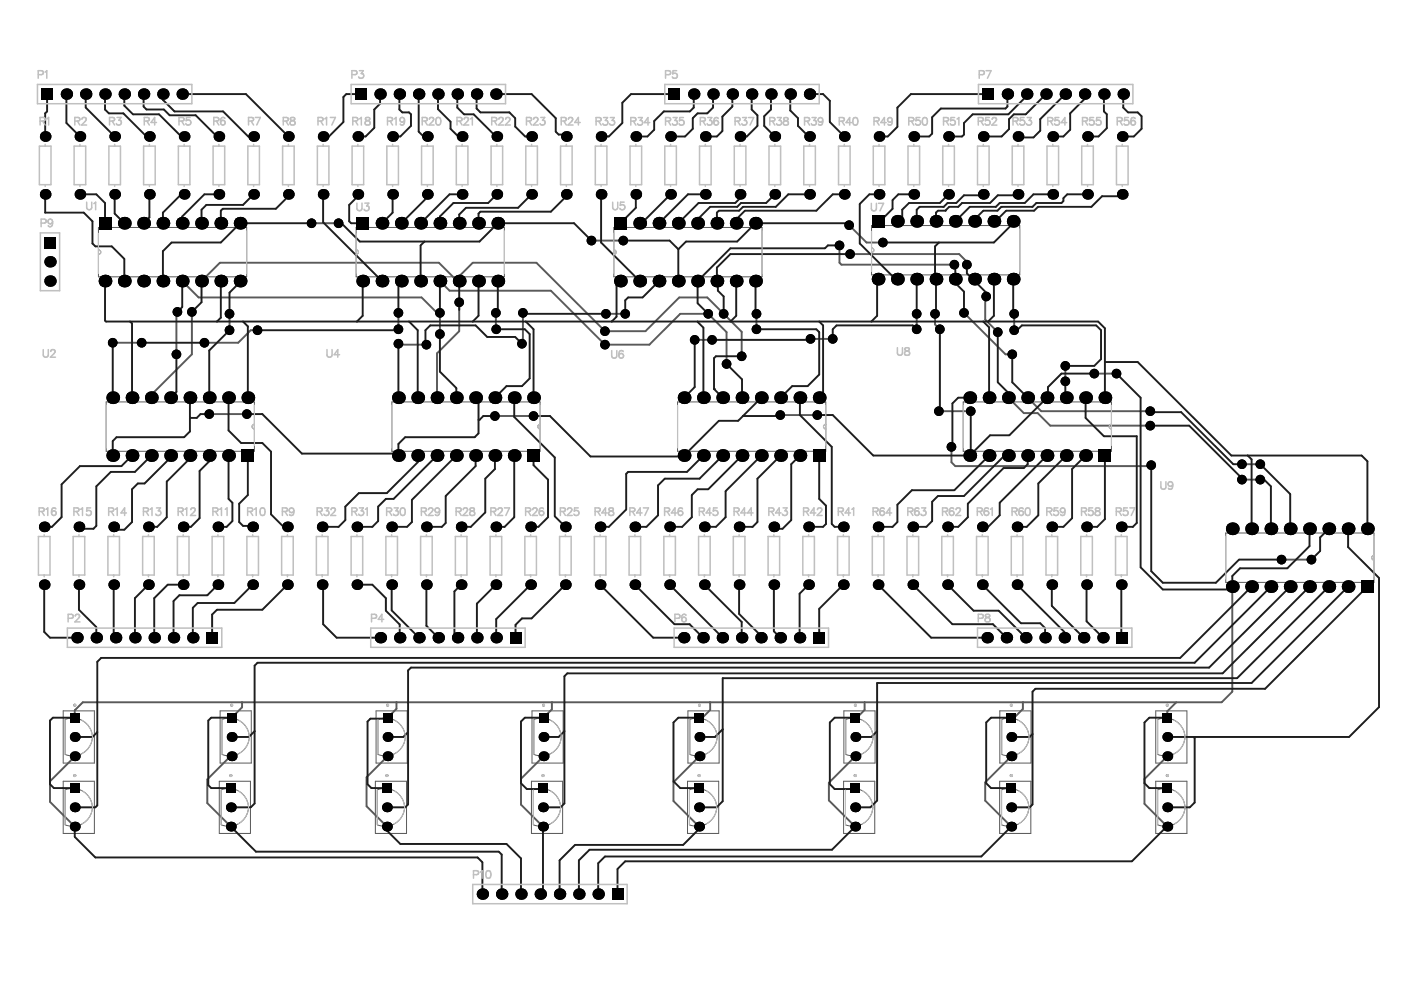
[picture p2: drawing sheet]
<svg xmlns="http://www.w3.org/2000/svg" width="297mm" height="210mm" viewBox="0 0 297 210" stroke-linecap="round" stroke-linejoin="round" font-family="sans-serif">
<g fill="none" stroke="#5a5a5a" stroke-width=".21">
<path d="M20.9 53a.49 .49 0 0 1 .5 .5 .49 .49 0 0 1-.5 .5M20.9 48.2h31.4v10.5h-31.4zM21.4 58.7v1.8h1.8v-1.8M21.4 48.2v-1.8h1.8v1.8M25.5 58.7v1.8h1.8v-1.8M25.5 48.2v-1.8h1.8v1.8M29.5 58.7v1.8h1.8v-1.8M29.5 48.2v-1.8h1.8v1.8M33.6 58.7v1.8h1.8v-1.8M33.6 48.2v-1.8h1.8v1.8M37.7 58.7v1.8h1.8v-1.8M37.7 48.2v-1.8h1.8v1.8"/>
<path d="M41.8 58.7v1.8h1.8v-1.8M41.8 48.2v-1.8h1.8v1.8M45.9 58.7v1.8h1.8v-1.8M45.9 48.2v-1.8h1.8v1.8M50 58.7v1.8h1.8v-1.8M50 48.2v-1.8h1.8v1.8M75.5 53a.49 .49 0 0 1 .5 .5 .49 .49 0 0 1-.5 .5M75.5 48.2h31.4v10.5h-31.4zM76 58.7v1.8h1.8v-1.8M76 48.2v-1.8h1.8v1.8M80.1 58.7v1.8h1.8v-1.8M80.1 48.2v-1.8h1.8v1.8"/>
<path d="M84.2 58.7v1.8h1.8v-1.8M84.2 48.2v-1.8h1.8v1.8M88.3 58.7v1.8h1.8v-1.8M88.3 48.2v-1.8h1.8v1.8M92.4 58.7v1.8h1.8v-1.8M92.4 48.2v-1.8h1.8v1.8M96.5 58.7v1.8h1.8v-1.8M96.5 48.2v-1.8h1.8v1.8M100.6 58.7v1.8h1.8v-1.8M100.6 48.2v-1.8h1.8v1.8M104.6 58.7v1.8h1.8v-1.8M104.6 48.2v-1.8h1.8v1.8"/>
<path d="M130.1 53a.49 .49 0 0 1 .5 .5 .49 .49 0 0 1-.5 .5M130.1 48.2h31.5v10.5h-31.5zM130.6 58.7v1.8h1.8v-1.8M130.6 48.2v-1.8h1.8v1.8M134.7 58.7v1.8h1.8v-1.8M134.7 48.2v-1.8h1.8v1.8M138.8 58.7v1.8h1.8v-1.8M138.8 48.2v-1.8h1.8v1.8M142.9 58.7v1.8h1.8v-1.8M142.9 48.2v-1.8h1.8v1.8M147 58.7v1.8h1.8v-1.8M147 48.2v-1.8h1.8v1.8"/>
<path d="M151.1 58.7v1.8h1.8v-1.8M151.1 48.2v-1.8h1.8v1.8M155.2 58.7v1.8h1.8v-1.8M155.2 48.2v-1.8h1.8v1.8M159.3 58.7v1.8h1.8v-1.8M159.3 48.2v-1.8h1.8v1.8M184.8 52.6a.49 .49 0 0 1 .5 .5 .49 .49 0 0 1-.5 .4M184.8 47.8h31.4v10.5h-31.4zM185.3 58.3v1.8h1.8v-1.8M185.3 47.8v-1.8h1.8v1.8M189.4 58.3v1.8h1.8v-1.8M189.4 47.8v-1.8h1.8v1.8"/>
<path d="M193.5 58.3v1.8h1.8v-1.8M193.5 47.8v-1.8h1.8v1.8M197.5 58.3v1.8h1.9v-1.8M197.5 47.8v-1.8h1.9v1.8M201.6 58.3v1.8h1.8v-1.8M201.6 47.8v-1.8h1.8v1.8M205.7 58.3v1.8h1.8v-1.8M205.7 47.8v-1.8h1.8v1.8M209.8 58.3v1.8h1.8v-1.8M209.8 47.8v-1.8h1.8v1.8M213.9 58.3v1.8h1.8v-1.8M213.9 47.8v-1.8h1.8v1.8"/>
<path d="M22.5 85.2h31.4v10.5h-31.4zM23 85.2v-1.8h1.8v1.8M23 95.7v1.8h1.8v-1.8M27.1 85.2v-1.8h1.8v1.8M27.1 95.7v1.8h1.8v-1.8M31.2 85.2v-1.8h1.8v1.8M31.2 95.7v1.8h1.8v-1.8M35.3 95.7v1.8h1.8v-1.8M35.3 85.2v-1.8h1.8v1.8M39.4 95.7v1.8h1.8v-1.8M39.4 85.2v-1.8h1.8v1.8M43.5 95.7v1.8h1.8v-1.8"/>
<path d="M43.5 85.2v-1.8h1.8v1.8M47.6 95.7v1.8h1.8v-1.8M47.6 85.2v-1.8h1.8v1.8M51.6 95.7v1.8h1.8v-1.8M51.6 85.2v-1.8h1.8v1.8M53.9 90a.49 .49 0 0 0-.5 .5 .49 .49 0 0 0 .5 .4M83.1 85.2h31.4v10.5h-31.4zM83.6 95.7v1.8h1.8v-1.8M83.6 85.2v-1.8h1.8v1.8M87.7 95.7v1.8h1.8v-1.8M87.7 85.2v-1.8h1.8v1.8M91.8 95.7v1.8h1.8v-1.8"/>
<path d="M91.8 85.2v-1.8h1.8v1.8M95.8 95.7v1.8h1.8v-1.8M95.8 85.2v-1.8h1.8v1.8M99.9 95.7v1.8h1.8v-1.8M99.9 85.2v-1.8h1.8v1.8M104 95.7v1.8h1.8v-1.8M104 85.2v-1.8h1.8v1.8M108.1 95.7v1.8h1.8v-1.8M108.1 85.2v-1.8h1.8v1.8M112.2 95.7v1.8h1.8v-1.8M112.2 85.2v-1.8h1.8v1.8M114.5 90a.49 .49 0 0 0-.5 .5 .49 .49 0 0 0 .5 .4"/>
<path d="M143.7 85.2h31.4v10.5h-31.4zM144.1 95.7v1.8h1.8v-1.8M144.1 85.2v-1.8h1.8v1.8M148.2 95.7v1.8h1.8v-1.8M148.2 85.2v-1.8h1.8v1.8M152.3 95.7v1.8h1.8v-1.8M152.3 85.2v-1.8h1.8v1.8M156.4 95.7v1.8h1.8v-1.8M156.4 85.2v-1.8h1.8v1.8M160.5 95.7v1.8h1.8v-1.8M160.5 85.2v-1.8h1.8v1.8M164.6 95.7v1.8h1.8v-1.8"/>
<path d="M164.6 85.2v-1.8h1.8v1.8M168.7 95.7v1.8h1.8v-1.8M168.7 85.2v-1.8h1.8v1.8M172.8 95.7v1.8h1.8v-1.8M172.8 85.2v-1.8h1.8v1.8M175.1 90a.49 .49 0 0 0-.5 .5 .49 .49 0 0 0 .5 .4M204.2 85.2h31.5v10.5h-31.5zM204.7 95.7v1.8h1.8v-1.8M204.7 85.2v-1.8h1.8v1.8M208.8 95.7v1.8h1.8v-1.8M208.8 85.2v-1.8h1.8v1.8M212.9 95.7v1.8h1.8v-1.8"/>
<path d="M212.9 85.2v-1.8h1.8v1.8M217 95.7v1.8h1.8v-1.8M217 85.2v-1.8h1.8v1.8M221.1 95.7v1.8h1.8v-1.8M221.1 85.2v-1.8h1.8v1.8M225.2 95.7v1.8h1.8v-1.8M225.2 85.2v-1.8h1.8v1.8M229.3 95.7v1.8h1.8v-1.8M229.3 85.2v-1.8h1.8v1.8M233.4 95.7v1.8h1.8v-1.8M233.4 85.2v-1.8h1.8v1.8M235.7 90a.49 .49 0 0 0-.5 .5 .49 .49 0 0 0 .5 .4"/>
<path d="M259.9 113h31.4v10.5h-31.4zM260.4 113v-1.8h1.8v1.8M264.5 113v-1.8h1.8v1.8M268.6 113v-1.8h1.8v1.8M272.6 113v-1.8h1.8v1.8M276.7 113v-1.8h1.8v1.8M280.8 113v-1.8h1.8v1.8M284.9 113v-1.8h1.8v1.8M289 113v-1.8h1.8v1.8M291.3 117.8a.49 .49 0 0 0-.5 .4 .49 .49 0 0 0 .5 .5M260.4 123.5v1.8h1.8v-1.8M264.5 123.5v1.8h1.8v-1.8"/>
<path d="M268.6 123.5v1.8h1.8v-1.8M272.6 123.5v1.8h1.8v-1.8M276.7 123.5v1.8h1.8v-1.8M280.8 123.5v1.8h1.8v-1.8M284.9 123.5v1.8h1.8v-1.8M289 123.5v1.8h1.8v-1.8M13.4 150.7h6.6v11.1h-6.6zM13.8 152.6v7.4M13.8 152.5a4.2 4.2 0 0 1 5.8 3.8M19.6 156.2a4.2 4.2 0 0 1-5.8 3.8M46.7 150.7h6.6v11.1h-6.6zM47.1 152.6v7.4"/>
<path d="M47.1 152.5a4.2 4.2 0 0 1 5.8 3.8M52.9 156.2a4.2 4.2 0 0 1-5.8 3.8M79.7 150.7h6.6v11.1h-6.6zM85.9 156.2a4.2 4.2 0 0 1-5.7 3.8l-.1-7.4a4.2 4.2 0 0 1 5.8 3.7M112.8 150.7h6.6v11.1h-6.6zM119 156.2a4.2 4.2 0 0 1-5.8 3.8v-7.4a4.2 4.2 0 0 1 5.8 3.7M145.9 150.7h6.6v11.1h-6.6zM146.3 152.6v7.4M146.3 152.5a4.2 4.2 0 0 1 5.8 3.8M152.1 156.2a4.2 4.2 0 0 1-5.8 3.8M178.9 150.7h6.6v11.1h-6.6zM179.3 152.6v7.4"/>
<path d="M179.3 152.5a4.2 4.2 0 0 1 5.8 3.8M185.1 156.2a4.2 4.2 0 0 1-5.8 3.8M212 150.7h6.6v11.1h-6.6zM218.2 156.2a4.2 4.2 0 0 1-5.8 3.8v-7.4a4.2 4.2 0 0 1 5.8 3.7M245 150.7h6.7v11.1h-6.7zM251.2 156.2a4.2 4.2 0 0 1-5.7 3.8l-.1-7.4a4.2 4.2 0 0 1 5.8 3.7M13.4 165.6h6.6v11.1h-6.6zM13.8 167.5v7.4M13.8 167.5a4.2 4.2 0 0 1 5.8 3.7M19.6 171.1a4.2 4.2 0 0 1-5.8 3.8M46.5 165.6h6.6v11.1h-6.6zM46.9 167.5v7.4a4.2 4.2 0 0 0 5.8-3.8"/>
<path d="M46.9 167.5a4.2 4.2 0 0 1 5.8 3.7M79.6 165.6h6.6v11.1h-6.6zM80 167.5v7.4M80 167.5a4.2 4.2 0 0 1 5.8 3.7M85.8 171.1a4.2 4.2 0 0 1-5.8 3.8M112.7 165.6h6.6v11.1h-6.6zM113.1 167.5v7.4M113.1 167.5a4.2 4.2 0 0 1 5.8 3.7M118.9 171.1a4.2 4.2 0 0 1-5.8 3.8M145.8 165.6h6.6v11.1h-6.6zM146.2 167.5v7.4a4.2 4.2 0 0 0 5.8-3.8M146.2 167.5a4.2 4.2 0 0 1 5.8 3.7"/>
<path d="M178.9 165.6h6.6v11.1h-6.6zM179.3 167.5v7.4M179.3 167.5a4.2 4.2 0 0 1 5.8 3.7M185.1 171.1a4.2 4.2 0 0 1-5.8 3.8M211.9 165.6h6.7v11.1h-6.7zM212.4 167.5v7.4M212.4 167.5a4.2 4.2 0 0 1 5.8 3.7M218.2 171.1a4.2 4.2 0 0 1-5.8 3.8M245 165.6h6.7v11.1h-6.7zM245.4 167.5l.1 7.4a4.2 4.2 0 0 0 5.7-3.8M245.5 167.5a4.2 4.2 0 0 1 5.7 3.7"/>
</g>
<g fill="none" stroke="#5a5a5a" stroke-width=".32">
<circle cx="15.8" cy="149.5" r=".16"/>
<circle cx="49.1" cy="149.5" r=".16"/>
<circle cx="82.2" cy="149.5" r=".16"/>
<circle cx="115.2" cy="149.5" r=".16"/>
<circle cx="148.3" cy="149.5" r=".16"/>
<circle cx="181.4" cy="149.5" r=".16"/>
<circle cx="214.4" cy="149.5" r=".16"/>
<circle cx="247.5" cy="149.5" r=".16"/>
<circle cx="15.8" cy="164.4" r=".16"/>
<circle cx="48.9" cy="164.4" r=".16"/>
<circle cx="82" cy="164.4" r=".16"/>
<circle cx="115.1" cy="164.4" r=".16"/>
<circle cx="148.2" cy="164.4" r=".16"/>
<circle cx="181.3" cy="164.4" r=".16"/>
<circle cx="214.4" cy="164.4" r=".16"/>
<circle cx="247.5" cy="164.4" r=".16"/>
</g>
<g fill="none" stroke="#5a5a5a" stroke-width=".41">
<path d="M38.6 59.6l3.5 3.5h47.3l3.3 3.2h.6v4.5M42.7 59.6l3.9-3.9h46.5l3.9 3.9h.4v-1l2.8-2.9h13.5l14.6 14.5h8.6l7.1-7.1h6l7.3 7.3v5.1M66.1 47.3h5.7M93.3 59.6l2 2h21.5l11.5 11.5h9.4l6.5-6.6h6l3.8 3.9v6.8M125.4 51h6.8M178 52v3.7l.4 .4h23.9M180 47.7l3.7 3.7h3.5M180.2 53.9h23.2l1.6 1.6v.6M23.9 72.7h6.1M37.6 66.1l-.2 .2v8.8M40.7 66.1v9l-8.6 8.6v.6M48.7 66.5v3.5"/>
<path d="M54.6 70h-1.4l-2.7 2.7h-7.2M84.5 72.9l.2 .2h5.7M84.5 66.3v3.5M97.4 64.1v6.1l-4.7 4.7v9.4M105.1 66.3l.1 3.5M110.9 66.3v6.4l-.2 .2M128.5 66.5h4.1M147.3 72.1h3.7M160.4 66.5v3.3M171.8 71.9h4.8M194.4 66.5v3.3M198.2 66.5v2.3l1.1 1"/>
<path d="M204.4 66.3l8.8 8.8h1.4M209.1 62.9l-.2 .2v4.7l2.6 2.6M215 66.5v3.5M225.9 77.6v3.2M232 79.2h4.7M44.4 87.8h7.9M104.9 88.2h8.2M165.4 88h7.9M199.1 87.2h6.7M201.7 94.7v3.3l.8 .8h41.4l.2-.2M213.8 84.3l3.3 3.3h2.9l2.7 2.6h21.2M217.9 84.3l2.9 2.9h23.1"/>
<path d="M263.3 98.4h3.9M263.3 101.7h3.9M271.7 118.7h6.4M261.3 124.4v22.3l-2.3 2.2h-241.4l-1.8 1.7v1.6M51.3 148.9v1.1l-2.2 2.2M84.1 148.9v1.4l-1.9 1.9M117 148.9v1.5l-1.8 1.8M150.6 148.9v1.6l-1.7 1.7h-.6M183.3 148.9v1.6l-1.6 1.7h-.3M216.9 148.9v1.4l-1.9 1.9h-.6M249.4 148.9l-1.9 1.9v1.4M15.8 160.3l-5.2 5.4v4.3l5.2 5.3"/>
<path d="M49.1 160.3h-.2l-4.9 4.9v5.1l4.9 5M82.2 160.3l-4.5 4.5v6.2l4.3 4.3M115.2 160.3l-4.7 4.8v5.5l4.6 4.7M148.3 160.3l-5.5 5.5v4l5.4 5.5M181.4 160.3l-5.7 5.7v3.7l5.6 5.6M214.4 160.3l-5.5 5.6v3.9l5.5 5.5M247.5 160.3l-4.8 4.9v5.2l4.8 4.9"/>
</g>
<g fill="#000">
<circle cx="14.1" cy="19.9" r="1.21"/>
<circle cx="18.2" cy="19.9" r="1.21"/>
<circle cx="22.3" cy="19.9" r="1.21"/>
<circle cx="26.4" cy="19.9" r="1.21"/>
<circle cx="30.4" cy="19.9" r="1.21"/>
<circle cx="34.5" cy="19.9" r="1.21"/>
<circle cx="38.6" cy="19.9" r="1.21"/>
<circle cx="80.6" cy="19.9" r="1.21"/>
<circle cx="84.7" cy="19.9" r="1.21"/>
<circle cx="88.8" cy="19.9" r="1.21"/>
<circle cx="92.9" cy="19.9" r="1.21"/>
<circle cx="97" cy="19.9" r="1.21"/>
<circle cx="101" cy="19.9" r="1.21"/>
<circle cx="105.1" cy="19.9" r="1.21"/>
<circle cx="147.1" cy="19.9" r="1.21"/>
<circle cx="151.2" cy="19.9" r="1.21"/>
<circle cx="155.3" cy="19.9" r="1.21"/>
<circle cx="159.4" cy="19.9" r="1.21"/>
<circle cx="163.5" cy="19.9" r="1.21"/>
<circle cx="167.6" cy="19.9" r="1.21"/>
<circle cx="171.6" cy="19.9" r="1.21"/>
<circle cx="213.6" cy="19.9" r="1.21"/>
<circle cx="217.7" cy="19.9" r="1.21"/>
<circle cx="221.8" cy="19.9" r="1.21"/>
<circle cx="225.9" cy="19.9" r="1.21"/>
<circle cx="230" cy="19.9" r="1.21"/>
<circle cx="234.1" cy="19.9" r="1.21"/>
<circle cx="238.1" cy="19.9" r="1.21"/>
<circle cx="9.6" cy="28.9" r="1.13"/>
<circle cx="16.9" cy="28.9" r="1.13"/>
<circle cx="24.3" cy="28.9" r="1.13"/>
<circle cx="31.7" cy="28.9" r="1.13"/>
<circle cx="39" cy="28.9" r="1.13"/>
<circle cx="46.4" cy="28.9" r="1.13"/>
<circle cx="53.8" cy="28.9" r="1.13"/>
<circle cx="61.1" cy="28.9" r="1.13"/>
<circle cx="68.5" cy="28.9" r="1.13"/>
<circle cx="75.9" cy="28.9" r="1.13"/>
<circle cx="83.2" cy="28.9" r="1.13"/>
<circle cx="90.6" cy="28.9" r="1.13"/>
<circle cx="98" cy="28.9" r="1.13"/>
<circle cx="105.3" cy="28.9" r="1.13"/>
<circle cx="112.7" cy="28.9" r="1.13"/>
<circle cx="120.1" cy="28.9" r="1.13"/>
<circle cx="127.4" cy="28.9" r="1.13"/>
<circle cx="134.8" cy="28.9" r="1.13"/>
<circle cx="142.2" cy="28.9" r="1.13"/>
<circle cx="149.5" cy="28.9" r="1.13"/>
<circle cx="156.9" cy="28.9" r="1.13"/>
<circle cx="164.3" cy="28.9" r="1.13"/>
<circle cx="171.6" cy="28.9" r="1.13"/>
<circle cx="179" cy="28.9" r="1.13"/>
<circle cx="186.4" cy="28.9" r="1.13"/>
<circle cx="193.7" cy="28.9" r="1.13"/>
<circle cx="201.1" cy="28.9" r="1.13"/>
<circle cx="208.5" cy="28.9" r="1.13"/>
<circle cx="215.8" cy="28.9" r="1.13"/>
<circle cx="223.2" cy="28.9" r="1.13"/>
<circle cx="230.6" cy="28.9" r="1.13"/>
<circle cx="237.9" cy="28.9" r="1.13"/>
<circle cx="9.6" cy="41.2" r="1.13"/>
<circle cx="10.6" cy="55.5" r="1.21"/>
<circle cx="10.6" cy="59.6" r="1.21"/>
<circle cx="16.9" cy="41.2" r="1.13"/>
<circle cx="22.3" cy="59.6" r="1.35"/>
<circle cx="24.3" cy="41.2" r="1.13"/>
<circle cx="26.4" cy="47.3" r="1.35"/>
<circle cx="26.4" cy="59.6" r="1.35"/>
<circle cx="30.4" cy="59.6" r="1.35"/>
<circle cx="30.4" cy="47.3" r="1.35"/>
<circle cx="31.7" cy="41.2" r="1.13"/>
<circle cx="34.5" cy="59.6" r="1.35"/>
<circle cx="34.5" cy="47.3" r="1.35"/>
<circle cx="38.6" cy="59.6" r="1.35"/>
<circle cx="38.6" cy="47.3" r="1.35"/>
<circle cx="39" cy="41.2" r="1.13"/>
<circle cx="42.7" cy="59.6" r="1.35"/>
<circle cx="42.7" cy="47.3" r="1.35"/>
<circle cx="46.4" cy="41.2" r="1.13"/>
<circle cx="46.8" cy="47.3" r="1.35"/>
<circle cx="46.8" cy="59.6" r="1.35"/>
<circle cx="50.9" cy="59.6" r="1.35"/>
<circle cx="50.9" cy="47.3" r="1.35"/>
<circle cx="53.8" cy="41.2" r="1.13"/>
<circle cx="61.1" cy="41.2" r="1.13"/>
<circle cx="66.1" cy="47.3" r="1.02"/>
<circle cx="68.5" cy="41.2" r="1.13"/>
<circle cx="71.8" cy="47.3" r="1.02"/>
<circle cx="75.9" cy="41.2" r="1.13"/>
<circle cx="76.9" cy="59.6" r="1.35"/>
<circle cx="81" cy="59.6" r="1.35"/>
<circle cx="81" cy="47.3" r="1.35"/>
<circle cx="83.2" cy="41.2" r="1.13"/>
<circle cx="85.1" cy="47.3" r="1.35"/>
<circle cx="85.1" cy="59.6" r="1.35"/>
<circle cx="89.2" cy="59.6" r="1.35"/>
<circle cx="89.2" cy="47.3" r="1.35"/>
<circle cx="90.6" cy="41.2" r="1.13"/>
<circle cx="93.3" cy="59.6" r="1.35"/>
<circle cx="93.3" cy="47.3" r="1.35"/>
<circle cx="97.4" cy="59.6" r="1.35"/>
<circle cx="97.4" cy="47.3" r="1.35"/>
<circle cx="98" cy="41.2" r="1.13"/>
<circle cx="101.5" cy="47.3" r="1.35"/>
<circle cx="101.5" cy="59.6" r="1.35"/>
<circle cx="105.3" cy="41.2" r="1.13"/>
<circle cx="105.5" cy="59.6" r="1.35"/>
<circle cx="105.5" cy="47.3" r="1.35"/>
<circle cx="112.7" cy="41.2" r="1.13"/>
<circle cx="120.1" cy="41.2" r="1.13"/>
<circle cx="125.4" cy="51" r="1.02"/>
<circle cx="127.4" cy="41.2" r="1.13"/>
<circle cx="131.5" cy="59.6" r="1.35"/>
<circle cx="132.2" cy="51" r="1.02"/>
<circle cx="134.8" cy="41.2" r="1.13"/>
<circle cx="135.6" cy="59.6" r="1.35"/>
<circle cx="135.6" cy="47.3" r="1.35"/>
<circle cx="139.7" cy="47.3" r="1.35"/>
<circle cx="139.7" cy="59.6" r="1.35"/>
<circle cx="142.2" cy="41.2" r="1.13"/>
<circle cx="143.8" cy="59.6" r="1.35"/>
<circle cx="143.8" cy="47.3" r="1.35"/>
<circle cx="147.9" cy="59.6" r="1.35"/>
<circle cx="147.9" cy="47.3" r="1.35"/>
<circle cx="149.5" cy="41.2" r="1.13"/>
<circle cx="152" cy="47.3" r="1.35"/>
<circle cx="152" cy="59.6" r="1.35"/>
<circle cx="156.1" cy="59.6" r="1.35"/>
<circle cx="156.1" cy="47.3" r="1.35"/>
<circle cx="156.9" cy="41.2" r="1.13"/>
<circle cx="160.2" cy="59.6" r="1.35"/>
<circle cx="160.2" cy="47.3" r="1.35"/>
<circle cx="164.3" cy="41.2" r="1.13"/>
<circle cx="171.6" cy="41.2" r="1.13"/>
<circle cx="178" cy="52" r="1.02"/>
<circle cx="179" cy="41.2" r="1.13"/>
<circle cx="180" cy="47.7" r="1.02"/>
<circle cx="180.2" cy="53.9" r="1.02"/>
<circle cx="186.2" cy="59.2" r="1.35"/>
<circle cx="186.4" cy="41.2" r="1.13"/>
<circle cx="187.2" cy="51.4" r="1.02"/>
<circle cx="190.3" cy="46.9" r="1.35"/>
<circle cx="190.3" cy="59.2" r="1.35"/>
<circle cx="193.7" cy="41.2" r="1.13"/>
<circle cx="194.4" cy="46.9" r="1.35"/>
<circle cx="194.4" cy="59.2" r="1.35"/>
<circle cx="198.5" cy="59.2" r="1.35"/>
<circle cx="198.5" cy="46.9" r="1.35"/>
<circle cx="201.1" cy="41.2" r="1.13"/>
<circle cx="202.3" cy="56.1" r="1.02"/>
<circle cx="202.5" cy="46.9" r="1.35"/>
<circle cx="202.5" cy="59.2" r="1.35"/>
<circle cx="205" cy="56.1" r="1.02"/>
<circle cx="206.6" cy="46.9" r="1.35"/>
<circle cx="206.6" cy="59.2" r="1.35"/>
<circle cx="208.5" cy="41.2" r="1.13"/>
<circle cx="210.7" cy="59.2" r="1.35"/>
<circle cx="210.7" cy="46.9" r="1.35"/>
<circle cx="214.8" cy="46.9" r="1.35"/>
<circle cx="214.8" cy="59.2" r="1.35"/>
<circle cx="215.8" cy="41.2" r="1.13"/>
<circle cx="223.2" cy="41.2" r="1.13"/>
<circle cx="230.6" cy="41.2" r="1.13"/>
<circle cx="237.9" cy="41.2" r="1.13"/>
<circle cx="23.9" cy="72.7" r="1.02"/>
<circle cx="30" cy="72.7" r="1.02"/>
<circle cx="37.4" cy="75.1" r="1.02"/>
<circle cx="37.6" cy="66.1" r="1.02"/>
<circle cx="40.7" cy="66.1" r="1.02"/>
<circle cx="43.3" cy="72.7" r="1.02"/>
<circle cx="48.7" cy="70" r="1.02"/>
<circle cx="48.7" cy="66.5" r="1.02"/>
<circle cx="54.6" cy="70" r="1.02"/>
<circle cx="84.5" cy="69.8" r="1.02"/>
<circle cx="84.5" cy="72.9" r="1.02"/>
<circle cx="84.5" cy="66.3" r="1.02"/>
<circle cx="90.4" cy="73.1" r="1.02"/>
<circle cx="93.3" cy="70.8" r="1.02"/>
<circle cx="93.3" cy="66.3" r="1.02"/>
<circle cx="97.4" cy="64.1" r="1.02"/>
<circle cx="105.1" cy="66.3" r="1.02"/>
<circle cx="105.2" cy="69.8" r="1.02"/>
<circle cx="110.7" cy="72.9" r="1.02"/>
<circle cx="110.9" cy="66.3" r="1.02"/>
<circle cx="128.3" cy="73.1" r="1.02"/>
<circle cx="128.3" cy="70.2" r="1.02"/>
<circle cx="128.5" cy="66.5" r="1.02"/>
<circle cx="132.6" cy="66.5" r="1.02"/>
<circle cx="147.3" cy="72.1" r="1.02"/>
<circle cx="150.2" cy="66.5" r="1.02"/>
<circle cx="151" cy="72.1" r="1.02"/>
<circle cx="153.4" cy="66.5" r="1.02"/>
<circle cx="154" cy="77.2" r="1.02"/>
<circle cx="157.3" cy="75.5" r="1.02"/>
<circle cx="160.4" cy="66.5" r="1.02"/>
<circle cx="160.4" cy="69.8" r="1.02"/>
<circle cx="171.8" cy="71.9" r="1.02"/>
<circle cx="176.6" cy="71.9" r="1.02"/>
<circle cx="194.4" cy="66.5" r="1.02"/>
<circle cx="194.4" cy="69.8" r="1.02"/>
<circle cx="198.2" cy="66.5" r="1.02"/>
<circle cx="199.3" cy="69.8" r="1.02"/>
<circle cx="204.4" cy="66.3" r="1.02"/>
<circle cx="209.1" cy="62.9" r="1.02"/>
<circle cx="211.5" cy="70.4" r="1.02"/>
<circle cx="214.6" cy="75.1" r="1.02"/>
<circle cx="215" cy="70" r="1.02"/>
<circle cx="215" cy="66.5" r="1.02"/>
<circle cx="225.9" cy="77.6" r="1.02"/>
<circle cx="232" cy="79.2" r="1.02"/>
<circle cx="236.7" cy="79.2" r="1.02"/>
<circle cx="23.9" cy="84.3" r="1.35"/>
<circle cx="23.9" cy="96.6" r="1.35"/>
<circle cx="28" cy="84.3" r="1.35"/>
<circle cx="28" cy="96.6" r="1.35"/>
<circle cx="32.1" cy="84.3" r="1.35"/>
<circle cx="32.1" cy="96.6" r="1.35"/>
<circle cx="36.2" cy="96.6" r="1.35"/>
<circle cx="36.2" cy="84.3" r="1.35"/>
<circle cx="40.3" cy="84.3" r="1.35"/>
<circle cx="40.3" cy="96.6" r="1.35"/>
<circle cx="44.4" cy="84.3" r="1.35"/>
<circle cx="44.4" cy="96.6" r="1.35"/>
<circle cx="44.4" cy="87.8" r="1.02"/>
<circle cx="48.5" cy="96.6" r="1.35"/>
<circle cx="48.5" cy="84.3" r="1.35"/>
<circle cx="52.3" cy="87.8" r="1.02"/>
<circle cx="52.5" cy="84.3" r="1.35"/>
<circle cx="84.5" cy="96.6" r="1.35"/>
<circle cx="84.5" cy="84.3" r="1.35"/>
<circle cx="88.6" cy="96.6" r="1.35"/>
<circle cx="88.6" cy="84.3" r="1.35"/>
<circle cx="92.7" cy="84.3" r="1.35"/>
<circle cx="92.7" cy="96.6" r="1.35"/>
<circle cx="96.7" cy="96.6" r="1.35"/>
<circle cx="96.7" cy="84.3" r="1.35"/>
<circle cx="100.8" cy="96.6" r="1.35"/>
<circle cx="100.8" cy="84.3" r="1.35"/>
<circle cx="104.9" cy="84.3" r="1.35"/>
<circle cx="104.9" cy="96.6" r="1.35"/>
<circle cx="104.9" cy="88.2" r="1.02"/>
<circle cx="109" cy="84.3" r="1.35"/>
<circle cx="109" cy="96.6" r="1.35"/>
<circle cx="113.1" cy="84.3" r="1.35"/>
<circle cx="113.1" cy="88.2" r="1.02"/>
<circle cx="145" cy="84.3" r="1.35"/>
<circle cx="145" cy="96.6" r="1.35"/>
<circle cx="149.1" cy="96.6" r="1.35"/>
<circle cx="149.1" cy="84.3" r="1.35"/>
<circle cx="153.2" cy="84.3" r="1.35"/>
<circle cx="153.2" cy="96.6" r="1.35"/>
<circle cx="157.3" cy="84.3" r="1.35"/>
<circle cx="157.3" cy="96.6" r="1.35"/>
<circle cx="161.4" cy="84.3" r="1.35"/>
<circle cx="161.4" cy="96.6" r="1.35"/>
<circle cx="165.4" cy="88" r="1.02"/>
<circle cx="165.5" cy="84.3" r="1.35"/>
<circle cx="165.5" cy="96.6" r="1.35"/>
<circle cx="169.6" cy="96.6" r="1.35"/>
<circle cx="169.6" cy="84.3" r="1.35"/>
<circle cx="173.3" cy="88" r="1.02"/>
<circle cx="173.7" cy="84.3" r="1.35"/>
<circle cx="199.1" cy="87.2" r="1.02"/>
<circle cx="201.7" cy="94.7" r="1.02"/>
<circle cx="205.6" cy="84.3" r="1.35"/>
<circle cx="205.6" cy="96.6" r="1.35"/>
<circle cx="205.8" cy="87.2" r="1.02"/>
<circle cx="209.7" cy="84.3" r="1.35"/>
<circle cx="209.7" cy="96.6" r="1.35"/>
<circle cx="213.8" cy="84.3" r="1.35"/>
<circle cx="213.8" cy="96.6" r="1.35"/>
<circle cx="217.9" cy="84.3" r="1.35"/>
<circle cx="217.9" cy="96.6" r="1.35"/>
<circle cx="222" cy="84.3" r="1.35"/>
<circle cx="222" cy="96.6" r="1.35"/>
<circle cx="225.9" cy="80.8" r="1.02"/>
<circle cx="226.1" cy="96.6" r="1.35"/>
<circle cx="226.1" cy="84.3" r="1.35"/>
<circle cx="230.2" cy="84.3" r="1.35"/>
<circle cx="230.2" cy="96.6" r="1.35"/>
<circle cx="234.3" cy="84.3" r="1.35"/>
<circle cx="243.9" cy="90.2" r="1.02"/>
<circle cx="243.9" cy="87.2" r="1.02"/>
<circle cx="244.1" cy="98.6" r="1.02"/>
<circle cx="263.3" cy="98.4" r="1.02"/>
<circle cx="267.2" cy="98.4" r="1.02"/>
<circle cx="9.4" cy="111.7" r="1.13"/>
<circle cx="16.7" cy="111.7" r="1.13"/>
<circle cx="24.1" cy="111.7" r="1.13"/>
<circle cx="31.5" cy="111.7" r="1.13"/>
<circle cx="38.8" cy="111.7" r="1.13"/>
<circle cx="46.2" cy="111.7" r="1.13"/>
<circle cx="53.6" cy="111.7" r="1.13"/>
<circle cx="60.9" cy="111.7" r="1.13"/>
<circle cx="68.3" cy="111.7" r="1.13"/>
<circle cx="75.7" cy="111.7" r="1.13"/>
<circle cx="83" cy="111.7" r="1.13"/>
<circle cx="90.4" cy="111.7" r="1.13"/>
<circle cx="97.8" cy="111.7" r="1.13"/>
<circle cx="105.1" cy="111.7" r="1.13"/>
<circle cx="112.5" cy="111.7" r="1.13"/>
<circle cx="119.9" cy="111.7" r="1.13"/>
<circle cx="127.2" cy="111.7" r="1.13"/>
<circle cx="134.6" cy="111.7" r="1.13"/>
<circle cx="142" cy="111.7" r="1.13"/>
<circle cx="149.3" cy="111.7" r="1.13"/>
<circle cx="156.7" cy="111.7" r="1.13"/>
<circle cx="164.1" cy="111.7" r="1.13"/>
<circle cx="171.4" cy="111.7" r="1.13"/>
<circle cx="178.8" cy="111.7" r="1.13"/>
<circle cx="186.2" cy="111.7" r="1.13"/>
<circle cx="193.5" cy="111.7" r="1.13"/>
<circle cx="200.9" cy="111.7" r="1.13"/>
<circle cx="208.3" cy="111.7" r="1.13"/>
<circle cx="215.6" cy="111.7" r="1.13"/>
<circle cx="223" cy="111.7" r="1.13"/>
<circle cx="230.4" cy="111.7" r="1.13"/>
<circle cx="237.7" cy="111.7" r="1.13"/>
<circle cx="261.3" cy="112.1" r="1.35"/>
<circle cx="263.3" cy="101.7" r="1.02"/>
<circle cx="265.4" cy="112.1" r="1.35"/>
<circle cx="267.2" cy="101.7" r="1.02"/>
<circle cx="269.5" cy="112.1" r="1.35"/>
<circle cx="271.7" cy="118.7" r="1.02"/>
<circle cx="273.5" cy="112.1" r="1.35"/>
<circle cx="277.6" cy="112.1" r="1.35"/>
<circle cx="278.1" cy="118.7" r="1.02"/>
<circle cx="281.7" cy="112.1" r="1.35"/>
<circle cx="285.8" cy="112.1" r="1.35"/>
<circle cx="289.9" cy="112.1" r="1.35"/>
<circle cx="9.4" cy="124" r="1.13"/>
<circle cx="16.3" cy="135.2" r="1.21"/>
<circle cx="16.7" cy="124" r="1.13"/>
<circle cx="20.4" cy="135.2" r="1.21"/>
<circle cx="24.1" cy="124" r="1.13"/>
<circle cx="24.5" cy="135.2" r="1.21"/>
<circle cx="28.6" cy="135.2" r="1.21"/>
<circle cx="31.5" cy="124" r="1.13"/>
<circle cx="32.7" cy="135.2" r="1.21"/>
<circle cx="36.8" cy="135.2" r="1.21"/>
<circle cx="38.8" cy="124" r="1.13"/>
<circle cx="40.9" cy="135.2" r="1.21"/>
<circle cx="46.2" cy="124" r="1.13"/>
<circle cx="53.6" cy="124" r="1.13"/>
<circle cx="60.9" cy="124" r="1.13"/>
<circle cx="68.3" cy="124" r="1.13"/>
<circle cx="75.7" cy="124" r="1.13"/>
<circle cx="80.7" cy="135.2" r="1.21"/>
<circle cx="83" cy="124" r="1.13"/>
<circle cx="84.7" cy="135.2" r="1.21"/>
<circle cx="88.8" cy="135.2" r="1.21"/>
<circle cx="90.4" cy="124" r="1.13"/>
<circle cx="92.9" cy="135.2" r="1.21"/>
<circle cx="97" cy="135.2" r="1.21"/>
<circle cx="97.8" cy="124" r="1.13"/>
<circle cx="101.1" cy="135.2" r="1.21"/>
<circle cx="105.1" cy="124" r="1.13"/>
<circle cx="105.2" cy="135.2" r="1.21"/>
<circle cx="112.5" cy="124" r="1.13"/>
<circle cx="119.9" cy="124" r="1.13"/>
<circle cx="127.2" cy="124" r="1.13"/>
<circle cx="134.6" cy="124" r="1.13"/>
<circle cx="142" cy="124" r="1.13"/>
<circle cx="145" cy="135.2" r="1.21"/>
<circle cx="149.1" cy="135.2" r="1.21"/>
<circle cx="149.3" cy="124" r="1.13"/>
<circle cx="153.2" cy="135.2" r="1.21"/>
<circle cx="156.7" cy="124" r="1.13"/>
<circle cx="157.3" cy="135.2" r="1.21"/>
<circle cx="161.3" cy="135.2" r="1.21"/>
<circle cx="164.1" cy="124" r="1.13"/>
<circle cx="165.4" cy="135.2" r="1.21"/>
<circle cx="169.5" cy="135.2" r="1.21"/>
<circle cx="171.4" cy="124" r="1.13"/>
<circle cx="178.8" cy="124" r="1.13"/>
<circle cx="186.2" cy="124" r="1.13"/>
<circle cx="193.5" cy="124" r="1.13"/>
<circle cx="200.9" cy="124" r="1.13"/>
<circle cx="208.3" cy="124" r="1.13"/>
<circle cx="209.3" cy="135.2" r="1.21"/>
<circle cx="213.4" cy="135.2" r="1.21"/>
<circle cx="215.6" cy="124" r="1.13"/>
<circle cx="217.5" cy="135.2" r="1.21"/>
<circle cx="221.6" cy="135.2" r="1.21"/>
<circle cx="223" cy="124" r="1.13"/>
<circle cx="225.7" cy="135.2" r="1.21"/>
<circle cx="229.8" cy="135.2" r="1.21"/>
<circle cx="230.4" cy="124" r="1.13"/>
<circle cx="233.9" cy="135.2" r="1.21"/>
<circle cx="237.7" cy="124" r="1.13"/>
<circle cx="261.3" cy="124.4" r="1.35"/>
<circle cx="265.4" cy="124.4" r="1.35"/>
<circle cx="269.5" cy="124.4" r="1.35"/>
<circle cx="273.5" cy="124.4" r="1.35"/>
<circle cx="277.6" cy="124.4" r="1.35"/>
<circle cx="281.7" cy="124.4" r="1.35"/>
<circle cx="285.8" cy="124.4" r="1.35"/>
<circle cx="15.8" cy="156.3" r="1.04"/>
<circle cx="49.1" cy="156.3" r="1.04"/>
<circle cx="82.2" cy="156.3" r="1.04"/>
<circle cx="115.2" cy="156.3" r="1.04"/>
<circle cx="148.3" cy="156.3" r="1.04"/>
<circle cx="181.4" cy="156.3" r="1.04"/>
<circle cx="214.4" cy="156.3" r="1.04"/>
<circle cx="247.5" cy="156.3" r="1.04"/>
<circle cx="15.8" cy="175.3" r="1.04"/>
<circle cx="15.8" cy="171.2" r="1.04"/>
<circle cx="15.8" cy="160.3" r="1.04"/>
<circle cx="48.9" cy="175.3" r="1.04"/>
<circle cx="48.9" cy="171.2" r="1.04"/>
<circle cx="49.1" cy="160.3" r="1.04"/>
<circle cx="82" cy="171.2" r="1.04"/>
<circle cx="82" cy="175.3" r="1.04"/>
<circle cx="82.2" cy="160.3" r="1.04"/>
<circle cx="115.1" cy="175.3" r="1.04"/>
<circle cx="115.1" cy="171.2" r="1.04"/>
<circle cx="115.2" cy="160.3" r="1.04"/>
<circle cx="148.2" cy="175.3" r="1.04"/>
<circle cx="148.2" cy="171.2" r="1.04"/>
<circle cx="148.3" cy="160.3" r="1.04"/>
<circle cx="181.3" cy="171.2" r="1.04"/>
<circle cx="181.3" cy="175.3" r="1.04"/>
<circle cx="181.4" cy="160.3" r="1.04"/>
<circle cx="214.4" cy="171.2" r="1.04"/>
<circle cx="214.4" cy="175.3" r="1.04"/>
<circle cx="214.4" cy="160.3" r="1.04"/>
<circle cx="247.5" cy="160.3" r="1.04"/>
<circle cx="247.5" cy="171.2" r="1.04"/>
<circle cx="247.5" cy="175.3" r="1.04"/>
<circle cx="102.3" cy="189.6" r="1.21"/>
<circle cx="106.4" cy="189.6" r="1.21"/>
<circle cx="110.5" cy="189.6" r="1.21"/>
<circle cx="114.6" cy="189.6" r="1.21"/>
<circle cx="118.6" cy="189.6" r="1.21"/>
<circle cx="122.7" cy="189.6" r="1.21"/>
<circle cx="126.8" cy="189.6" r="1.21"/>
</g>
<g fill="#000">
<path d="M8.8 18.7h2.4v2.5h-2.4z" fill-rule="evenodd"/>
<path d="M75.3 18.7h2.4v2.5h-2.4z" fill-rule="evenodd"/>
<path d="M141.8 18.7h2.4v2.5h-2.4z" fill-rule="evenodd"/>
<path d="M208.3 18.7h2.4v2.5h-2.4z" fill-rule="evenodd"/>
<path d="M9.4 50.2h2.4v2.4h-2.4z" fill-rule="evenodd"/>
<path d="M20.9 46h2.7v2.7h-2.7z" fill-rule="evenodd"/>
<path d="M75.5 46h2.8v2.7h-2.8z" fill-rule="evenodd"/>
<path d="M130.2 46h2.7v2.7h-2.7z" fill-rule="evenodd"/>
<path d="M184.8 45.6h2.7v2.7h-2.7z" fill-rule="evenodd"/>
<path d="M51.2 95.2h2.7v2.7h-2.7z" fill-rule="evenodd"/>
<path d="M111.8 95.2h2.7v2.7h-2.7z" fill-rule="evenodd"/>
<path d="M172.3 95.2h2.7v2.7h-2.7z" fill-rule="evenodd"/>
<path d="M232.9 95.2h2.7v2.7h-2.7z" fill-rule="evenodd"/>
<path d="M43.8 134h2.4v2.4h-2.4z" fill-rule="evenodd"/>
<path d="M108.1 134h2.4v2.4h-2.4z" fill-rule="evenodd"/>
<path d="M172.4 134h2.4v2.4h-2.4z" fill-rule="evenodd"/>
<path d="M236.7 134h2.5v2.4h-2.5z" fill-rule="evenodd"/>
<path d="M288.6 123h2.7v2.7h-2.7z" fill-rule="evenodd"/>
<path d="M14.8 151.1h2.1v2.1h-2.1z" fill-rule="evenodd"/>
<path d="M48.1 151.1h2.1v2.1h-2.1z" fill-rule="evenodd"/>
<path d="M81.1 151.1h2.1v2.1h-2.1z" fill-rule="evenodd"/>
<path d="M114.2 151.1h2.1v2.1h-2.1z" fill-rule="evenodd"/>
<path d="M147.3 151.1h2v2.1h-2z" fill-rule="evenodd"/>
<path d="M180.3 151.1h2.1v2.1h-2.1z" fill-rule="evenodd"/>
<path d="M213.4 151.1h2.1v2.1h-2.1z" fill-rule="evenodd"/>
<path d="M246.4 151.1h2.1v2.1h-2.1z" fill-rule="evenodd"/>
<path d="M14.8 166h2.1v2.1h-2.1z" fill-rule="evenodd"/>
<path d="M47.9 166h2.1v2.1h-2.1z" fill-rule="evenodd"/>
<path d="M81 166h2.1v2.1h-2.1z" fill-rule="evenodd"/>
<path d="M114.1 166h2.1v2.1h-2.1z" fill-rule="evenodd"/>
<path d="M147.2 166h2.1v2.1h-2.1z" fill-rule="evenodd"/>
<path d="M180.3 166h2.1v2.1h-2.1z" fill-rule="evenodd"/>
<path d="M213.4 166h2v2.1h-2z" fill-rule="evenodd"/>
<path d="M246.4 166h2.1v2.1h-2.1z" fill-rule="evenodd"/>
<path d="M129.7 188.4h2.4v2.4h-2.4z" fill-rule="evenodd"/>
</g>
<g fill="none" stroke="#1e1e1e" stroke-width=".41">
<path d="M34.5 19.9v1.3M10 23.6l-.4 .4v4.9M22.3 23.2l.8 .8M34.7 23.2l1.3 1.2M38.4 28.9h.6M46 28.9h.4M68.5 28.9h1.2M79.4 23.2v3.9l-1.9 1.8M84.7 23.2l.6 .6M87.1 24.2v2.5M95.5 25.8v1.5M97 22.8l1.4 1.4"/>
<path d="M97.2 28.9h.8M101 23l.9 .8M105.1 28.9h.2M108 23.8l1.2 1.3v1.7M117.8 25.1v2.8l.6 .6M119.7 28.5l.4 .4M138.7 25.7v1.8l-1.4 1.4M147.1 22.8l-.8 .8M147.9 24l-1 1.1v2.2M156.9 28.9h1.4M197.6 28.3l-.6 .6M213.6 22.6l-.4 .4"/>
<path d="M213.9 27.4l-1.5 1.5M215.8 28.9l.2 .2M220.6 27.7l-1.5 1.4M226.9 27.5l-1.4 1.4M241.2 23.8l.8 .8M9.6 41.2v3.9M10.6 55.5l.1 .1M19.6 51.6l.6 .6M22.3 43v4.3M26.4 54.9v4.7M31.7 41.2v4.9M34.5 45.1v2.2"/>
<path d="M36.4 51.4l-1.9 1.9v6.3M38.4 41.2h.6M38.6 45.9v1.4M43.7 43.4l-1 1.1v2.8M46.8 44.7v2.6M50.9 59.6v.2M61.1 41.2v.4M68.5 41.2v5.9M71.8 47.3h.6M75.9 41.2v.4l-1.9 1.8v3.5l.4 .4M85.1 59.6l-.6 .6M89.2 52v7.6"/>
<path d="M90.6 41.2v.6M98.8 44.1l-1.4 1.4v1.8M101.9 44.9l-.4 .4v2M105.3 41.2l-1.8 1.8M120.1 41.2v.4M131.5 59.6l-.8 .8M134.8 41.2v2.9M143.8 52.8v6.8M147.9 46.5v.8M156.9 41.2v.8M157.5 43.9l-.8 .8M175.5 52h2.5"/>
<path d="M179.6 47.3l.4 .4M190.5 41.2l-1.3 1.2M199.1 51.4l-.9 .8M200.5 44.6l-1.6 .1-.4 .4M202.5 46.9v.4M208.5 41.2l-.2 .2M210.7 47.3h.1M212.3 43.9l-.8 .8M215.8 41.2l-.2 .2M220.1 43.9l-.8 .8M226.3 41.2l-.8 .8v.6M237.9 41.2l-.4 .4"/>
<path d="M22.3 68l.2 .2M46.8 67.4l-.8 .8M48.7 62v4.5M51.5 68.2l1 1M84.5 69.8l-.2 .2M91.2 69l-1 1v2.9l.2 .2M97.4 64.1v1.6M101.5 67l-1.3 1.2M105.5 65.9l-.4 .4M110.9 66.3l.2 .2M111.3 69.8l1 1M130.7 67.2l-1 1"/>
<path d="M147.9 68.2h.1M151.4 75.9v6.6M160.2 66.3l.2 .2M173.1 69.8l.6 .6M173.7 68.2l.8 .8M176.6 69.8v2.1M198.5 66.3l-.3 .2M210.7 67l-1.2 1.2h-1M214.8 66.3l.2 .2M215 70h.6M233.4 76.1l-1.4 1.5M23.9 93.5v3.1"/>
<path d="M36.2 96.6v.4M40.3 88.6v2.9l-1.3 1.2M40.3 96.6v.6M42.5 87.8l-.8 .8M44.4 96.6v1.2M85.9 92.7l-1.4 1.4v2.5l-.4-.4M88.6 96.6v1.4M96.7 82.3v2M100.8 84.3l.7 .6M100.8 96.6v2.2M102.5 88.2l-.8 .8h-.2v2.9l-.9 .8M104.9 96.6v2.8"/>
<path d="M112.3 80.2l-1.6 1.7M113.1 96.6v2M145 96.6l-.2 .2M174.5 83.5l-.8 .8M199.3 87l-.2 .2M201.9 94.5l-.2 .2M205.8 96.4l-.2 .2M213 96.6h.8M213.8 83.3v1M217.9 96.6v1.8M222.2 84.1l-.2 .2M225.9 84.1l.2 .2"/>
<path d="M264.5 96.6l.9 .8M9.4 111.7h1.6M13.1 102.7v7M16.7 111.7l.4 .4M20.4 103.1v8.4l-.6 .6M24.7 112.3h1.7M30.7 102.5h-1.5l-1.2 1.2v7M31.5 111.7h1.8M35.4 102.1v7.6M38.8 111.7h1.7M48.5 105.8l.8 .8v3.9l-1.3 1.2M51.5 111.5h1.9l.2 .2"/>
<path d="M57.5 109l2.6 2.7M73.2 107.4v2.9l-1.4 1.4M87.3 106v4.7M94.5 105.2v5.7l-.8 .8M109 109.7l-2 2M133.2 100.1l-.4 .4M140.9 101.5l-1.4 1.4v6.4M147.9 103.7l-1.2 1.3v4.7M149.3 111.7h2.5M267.2 101.7h.8M9.4 134l1.2 1.2M20.4 133v2.2"/>
<path d="M28.6 126.8v8.4M32.7 126.8v8.4M36.8 127.4v7.8M46 129.3l-1 1v4.9M68.3 124l.2 .2M81.8 126.8v2.7M84.7 132.4v2.8M90.4 132.7l2.5 2.5M101.1 128v7.2M105.2 131.3v3.9M109.3 132.5v2.7M153.2 135.1v.1"/>
<path d="M161.3 134.8v.4M173.7 135.1l-.1 .1M237.7 135l.2 .2M261.3 122.1v2.3M20.6 155.2l-1 1.1M78.5 152.4l-.6 .6M82.2 152.2l-.2 .2M111.3 152.2l-.8 .8M120.3 142.8l-.6 .6M143.8 152.2l-1 1M177 152.2l-1.1 1M210.1 152.2l-1 1"/>
<path d="M218.9 155.6l-.6 .7M219.5 146l-.6 .7M253.1 156.3l.2 .2M15.8 175.3v2.1M20.6 170.8l-.4 .4M77.9 166.3l.8 .8M82 175.3v.8M110.5 166.1l1.2 1.2M115.1 167.1l-.2 .2M142.8 165.7l1.4 1.4M148.2 175.3v.5M209.1 166.1l1 1"/>
<path d="M247.4 175.3h.1M101.3 181.8l1 1v6.8M110.5 182v7.6M115.1 189l-.5 .6M118.6 182.4v7.2M128.3 181.6l-1.5 1.4v6.6M130.9 184.3v5.3"/>
</g>
<circle cx="151.4" cy="82.5" r=".2" fill="#1e1e1e"/>
<g fill="none" stroke="#1e1e1e" stroke-width=".41">
<path d="M10 19.9v3.7M14.1 19.9v6.2l2.8 2.8M18.2 19.9v2.9l6.1 6.1M22.3 19.9v3.3M26.4 19.9v2.5l1.8 1.8h5.5l4.7 4.7M30.4 19.9v2.7l.7 .6h3.6M38.6 19.9h13.5l9 9M76.5 19.9h-3.1l-.6 .7v5.3l-3.1 3M80.6 19.9v2.1l-1.2 1.2M84.7 19.9v3.3M88.8 19.9v8l1 1h.8M92.9 19.9v3.2l2.6 2.7"/>
<path d="M97 19.9v2.9M101 19.9v3.1M105.1 19.9h7.6l5.1 5.2M143 19.9h-9.2l-1.9 1.9v4.3l-2.8 2.8h-1.7M147.1 19.9v2.9M151.2 19.9v2.9l-1.2 1.2h-2.1M155.3 19.9v2.7l-2.1 2.1v3.1l-1.2 1.1h-2.5M159.4 19.9v3.3l1.2 1.2v2.3l-2.3 2.2M163.5 19.9v3.3l-1.5 1.4v2.1l2.3 2.2M167.6 19.9v3.5l1.6 1.7v1.6l2.2 2.2h.2M171.6 19.9h2.9l1.4 1.5v4.5l3.1 3M209.5 19.9h-16.4l-2.8 2.9v4.1l-2.1 2h-1.8"/>
<path d="M213.6 19.9v2.7M217.7 19.9v.5l-3.9 3.8h-7.6l-1.8 1.9v2.4l-.4 .4h-2.9M221.8 19.9l-4.3 4.3h-2.5l-1.1 1.1v2.1M225.9 19.9l-5.3 5.4v2.4M230 19.9v1.1l-3.1 3v3.5M234.1 19.9v3.7l.6 .6v3l-1.8 1.7h-2.3M238.1 19.9v2.9l1.1 1h2M23.1 24h3.1l4.9 4.9h.6M34.5 21.2l2.5 2.4h10.3l5.3 5.3h1.2M36 24.4h5.5l4.5 4.5M75.9 28.9h1.6M85.3 23.8h1.4l.4 .4"/>
<path d="M87.1 26.7l-2.2 2.2h-1.7M95.5 27.3l1.7 1.6M98.4 24.2h2l4.7 4.7M101.9 23.8h6.1M109.2 26.8l2.1 2.1h1.4M118.4 28.5h1.3M134.8 28.9h2.5M146.3 23.6h-5.6l-2 2.1M146.9 27.3l-1.7 1.6h-3M193.7 28.9h3.3M208.5 28.9h3.9M213.2 23h-13.7l-1.9 1.9v3.4"/>
<path d="M216 29.1h3.1M223.2 28.9h2.3M242 24.6v2.7l-1.6 1.6h-2.5M9.6 45.1h8.2l1.8 1.8v4.7M16.9 41.2h3.5l1.9 1.8M20.2 52.2h3.5l2.7 2.7M22.3 59.6v8.4M24.3 41.2v4.1l2.1 2M31.7 46.1l-1.3 1.2M38.4 41.2l-3.9 3.9M38.6 59.6v5.5l-1 1M42.7 59.6v4.5l-2 2"/>
<path d="M46.4 41.2h-3.1l-4.7 4.7M46.8 59.6v7.8M50.9 59.8l-2.2 2.2M53.8 41.2l-2.3 2.2h-7.8M61.1 41.6l-2.6 2.7h-11.3l-.4 .4M66.1 47.3h-15.2l-4.1 4.1h-10.4M68.5 47.1l12.5 12.5M72.4 47.3l3.9 3.9h25.4l3.8-3.9h16.2l3.7 3.7M74.4 47.3h2.5M76.9 59.6v7.4l-1.2 1.2M83.2 41.2v3.9l-2.2 2.2M90 51.2l-.8 .8"/>
<path d="M90.6 41.8l-5.5 5.5M93.3 59.6v6.7M97.4 59.6v4.5M98 41.2h-2.7l-6.1 6.1M101.5 59.6v7.4M103.5 43h-7.4l-2.8 2.9v1.4M105.5 59.6v6.3M112.7 41.2l-2.9 2.9h-11M120.1 41.6l-3.3 3.3h-14.9M127.4 41.2v10.2l8.2 8.2M134.8 44.1l-3.3 3.2M139.7 59.6l-3.5 3.5h-3l-.6 .6v2.8"/>
<path d="M142.2 41.2l-6.2 6.1h-.4M149.5 41.2h-3.6l-6.2 6.1M156.1 59.6v7.4l-1.2 1.2M156.7 44.7h-4.3l-.4 .4v2.2M156.9 42l-1 1h-7.8l-4.3 4.3M160.2 59.6v6.7M164.3 41.2l-1.9 1.8h-5.3l-.8 .9h-5.7l-2.7 2.6M171.6 41.2h-4.5l-2.6 2.7h-7M175.5 52l-.6 .6h-20l-7 7v4.7l2.3 2.2M179 41.2h-2.4l-3.5 3.5h-15.2l-1.8 1.8v.8M179.6 47.3h-19.4l-3.9 3.9h-10.8l-1.7 1.6-1.8-1.8h-9.8M180.2 53.9h-25.3l-2.9 2.8v2.9l.2 .2v1.8l1.2 1.3v3.6"/>
<path d="M186.2 59.6l-.2 .2v7.2l-1.3 1.2M186.4 41.2h-2.1l-2 2v8.4l8 8M189.2 42.4v1.9l-3 3M190.5 41.2h3.2M194.4 59.6v6.9M198.2 52.2l.3 14.1M198.5 45.1v2.2M201.1 41.2l-1.8 1.8h-6.6l-1.4 1.5v1.8l-1 1M202.3 56.1l.2 .2v3.7l1.9 1.8v4.5M205 56.1v1.9l4.1 4v.9M208.3 41.4h-3.9l-1.7 1.6h-1.8l-.8 .9h-5.1l-.6 .6v2.8M210.7 59.6v7.4"/>
<path d="M211.5 44.7h-3l-1.9 1.8v.8M214.8 59.6v6.7M214.8 47.3l-4.1 4.1h-23.5M215.6 41.4h-4.1l-1.6 1.6h-5.9l-.8 .9h-2l-.7 .7M219.3 44.7h-6l-2.6 2.6M223.2 41.2h-4.1l-1.8 1.8h-5.3l-.9 .9h-5.5l-3.1 3M225.5 42.6l-.4 .4h-5.4l-.8 .9h-6.6M226.3 41.2h4.3M237.5 41.6h-3.9l-2.2 2.3h-11.3M22.5 68.2h186l1.2 1.2v14.9M23.9 72.7v11.6M27.6 68.2l.4 .4v15.7"/>
<path d="M30 72.7h13.3M37.4 75.1v8l-1.2 1.2M48.7 70l-4.3 4.3v10M52.5 69.2v15.1M54.6 70h29.7M84.5 60.2v6.1M84.5 72.9v11.4M86.7 68.2l1.9 1.8v14.3M91.2 69h9.6l2.5 2.4h5.9l1.5 1.5M93.3 70.8v8l3.4 3.5M105.2 69.8h6.1M111.1 66.5h17.4"/>
<path d="M111.5 68.2l1.6 1.6v14.5M112.3 70.8v9.4M130.7 60.4v6.8M147.3 72.1v10l-2.3 2.2M147.9 68.2l1.2 1.3v14.8M154 77.2l3.3 3.2v3.9M157.3 75.5h-5.5l-.4 .4M160.4 69.8h12.7M171.8 71.9l-.2 .2h-20.6M173.7 70.4v9l-2.5 2.5h-3.2l-2.5 2.4M174.5 69v14.5M176.6 69.8l.8-.8h16.1l.9 .8"/>
<path d="M199.3 69.8v17.2M209.5 68.2h23.3l1.5 1.4v14.7M211.5 70.4v10.7l2.3 2.2M214.6 75.1v6l3.3 3.2M215.6 70l1.1-1h15.7l1 1v6.1M225.9 77.6h6.1M232 79.2h-6.9l-2.9 2.9v2M234.3 76.8h6.9l19.9 19.8h27.6l1.2 1.2v14.3M236.7 79.2l5.1 5.1v36l4.7 4.7h14.2l.6-.6M28 96.6l-2.3 2.2h-8.8l-3.8 3.9M32.1 96.6l-3.5 3.5h-5.1l-3.1 3M36.2 97l-5.5 5.5"/>
<path d="M39 92.7h-14.3l-.8 .8M40.3 84.3v4.3h1.4M40.3 97.2l-4.9 4.9M42.5 87.8h1.9M44.4 97.8l-2.1 2.1v10l-1.8 1.8M48.5 84.3v7l2.6 2.6h4.5l1.9 1.9v13.2M48.5 96.6v9.2M52.3 87.8h3.3l8.4 8.4h20.1M52.5 96.6v8.4l-1.8 1.8v3.9l.8 .8M85.9 92.7h14.7M88.6 98l-6.6 6.6h-5.9l-2.9 2.8M92.7 96.6l-9.3 9.2h-1.6l-1.6 1.6v3.1l-1.3 1.2h-3.2"/>
<path d="M96.7 96.6l-9.4 9.4M100.8 98.8l-6.3 6.4M101.5 84.9v4.1M102.5 88.2h2.4M104.9 99.4l-2 2.1v7.1l-3.1 3.1h-2M109 84.3v4.1l8.6 8.6v12.5l2.3 2.2M109 96.6v13.1M110.7 81.9h-3.3l-2.5 2.4M113.1 98.6l3.1 3.1v8l-2.1 2h-1.6M113.1 88.2h3.5l8.6 8.6h19.6M149.1 96.6l-3.4 3.5h-12.5M151.4 82.5l1.8 1.8"/>
<path d="M153.2 96.6l-4.9 4.9h-7.4M157.3 96.6l-7.1 7.1h-2.3M161.4 96.6l-7.6 7.5v5.6l-2 2M161.4 84.3l-4.9 4.9h-4.1l-7.4 7.4M165.4 88l-.2 .2h-7.7M165.5 96.6l-4.9 4.9v9.2l-1 1h-2.9M169.6 96.6l-1.8 1.8v11.9l-1.9 1.8h-1.4l-.4-.4M169.6 84.3v3.7l6.8 6.7v16.4l.6 .6h1.8M173.3 88h3.3l8.5 8.6h20.5M173.7 96.6v9.2l1.4 1.4v3.9l-.6 .6h-3.1M205.6 84.3h-2.4l-1.3 1.2v9M209.7 96.6l-7.4 7.3h-9l-3 3.1v3.7l-1.1 1h-3"/>
<path d="M213 96.6l-8.6 8.6h-5.5l-1.3 1.2v4.1l-1.2 1.2h-2.9M217.9 98.4l-.8 .8h-4.3l-7.6 7.6v2.9l-2 2h-2.3M222 96.6l-10 10v2.7l-2.5 2.4h-1.2M222 84.3l-8 8h-4.1l-4.1 4.1v-9.2M225.9 80.8v3.3M226.1 96.6l-6 5.9v6.8l-2.4 2.4h-2.1M230.2 96.6l-2.9 2.8v10.5l-1.8 1.8h-2.5M230.2 84.3v4.3l3.9 3.9h6.9v18.4l-.8 .8h-2.5M234.3 96.6v13.5l-1.7 1.6h-2.2M243.9 87.2l.2 .2h6.3l11.1 11h1.8M243.9 90.2h8.2l11.2 11.2v.3M244.1 98.6v22.5l2.4 2.5h11.3l4.9-4.9h9"/>
<path d="M265.4 97.4v14.7M267.2 98.4l6.3 6.4v7.3M13.1 109.7l-2.1 2M17.1 112.1h2.7M24.1 111.7l.6 .6M28 110.7l-1.6 1.6M35.4 109.7l-2.1 2M46.2 111.7h1.8M60.1 111.7h.8M68.3 111.7h3.5M87.3 110.7l-1 1h-3.3M90.4 111.7h3.3"/>
<path d="M105.1 111.7h1.9M132.8 100.5v7.5l-3.7 3.7h-1.9M139.5 109.3l-2.4 2.4h-2.5M146.7 109.7l-2.1 2h-2.6M268 101.7l1.5 1.4v9M277.6 112.1v3.7l-4.7 4.7h-10l-1.6 1.6M281.7 112.1l-1.8 1.9v2.8l-1.8 1.9M285.8 112.1v3.9l6.6 6.5v27.4l-6.4 6.4h-38.5M9.4 124v10M10.6 135.2h5.7M16.7 124v5.3l3.7 3.7M24.1 124v10.8l.4 .4"/>
<path d="M31.5 124l-2.9 2.8M38.8 124h-3.2l-2.9 2.8M46.2 124l-2.2 2.2h-6l-1.2 1.2M53.6 124l-3.9 3.8h-7.8l-1 1.1v6.3M60.9 124l-5.3 5.3h-9.6M68.5 124.2v8.1l2.9 2.9h9.3M75.7 124h3.2l2.9 2.8M81.8 129.5l2.9 2.9M83 124v5.4l5.8 5.8M90.4 124v8.7M97.8 124l-1.5 1.4v9.1l.7 .7M105.1 124l-4 4"/>
<path d="M112.5 124l-7.3 7.3M119.9 124l-7.2 7.1h-2l-1.4 1.4M127.2 124l11.3 11.2h6.5M134.6 124l8.4 8.3h3.2l2.9 2.9M142 124l11.2 11.1M149.3 124l8 7.9v3.3M156.7 124v6.2l4.6 4.6M164.1 124v9.8l1.3 1.4M171.4 124l-1.9 1.9v9.3M178.8 124l-5.1 5.1v6M186.2 124l11.2 11.2h11.9M193.5 124l8.4 8.3h8.6l2.9 2.9"/>
<path d="M200.9 124l5.5 5.5h5.4l5.7 5.7M208.3 124l8.2 8.1h4.1l1 1.1v2M215.6 124l10.1 10v1.2M223 124v4.5l6.8 6.7M230.4 124v7.7l3.5 3.5M237.7 124v11M265.4 124.4l-15.2 15.1h-228.8l-.8 .8v30.5M269.5 124.4l-16.2 16.1h-198.7l-.6 .6v29.3l-.8 .8h-4.3M273.5 124.4l-17.1 17.1h-169.3l-.6 .7v28.4l-.6 .6h-3.9M277.6 124.4l-18.4 18.4h-138.9M281.7 124.4l-19.4 19.4h-109.1v26.1l-1.3 1.3h-3.7M285.8 124.4l-20.4 20.4h-79.4v24.9l-1.5 1.5h-3.2"/>
<path d="M289.9 124.4l-21.7 21.6h-48.7M15.8 152.2h-4.6l-.6 .6v13.5l.8 .8h4.4M15.8 156.3h3.8M49.1 152.2h-4.3l-.6 .6v13.7l.6 .6h4.1M54 155l-1.2 1.3h-3.7M77.9 153v13.3M78.5 152.4h3.5M86.5 155.2l-1 1.1h-3.3M110.5 153v13.1M111.3 152.2h3.9M119.7 143.4v27l-.9 .8h-3.7M119.7 155l-1.3 1.3h-3.2"/>
<path d="M142.8 153.2v12.5M143.8 152.2h4.5M153.2 154.6l-1.6 1.7h-3.3M175.9 153.2v13.1l1.1 1h4.1l.2-.2M177 152.2h4.4M186 155l-1.3 1.3h-3.3M209.1 153.2v12.9M210.1 152.2h4.3M214.4 156.3h3.9M218.9 146.7v23.9l-.6 .6h-3.9M247.5 152.2h-3.8l-1 1v12.9l1 1h3.8M253.3 156.5v13.7l-1 1h-4.8"/>
<path d="M15.8 171.2h4.4M15.8 177.4l4.4 4.4h81.1M48.9 175.3l5.4 5.3h51.5l.6 .6v8.4M78.7 167.1h3.3M82 176.1l2.9 2.8h22.5l3.1 3.1M111.7 167.3h3.2M115.1 175.3v13.7M144.2 167.1h4M148.2 175.8l-3.4 3.3h-22.9l-3.3 3.3M181.3 175.3l-4.9 4.9h-51.4l-2.3 2.2v7.2M210.1 167.1h4.3M214.4 175.3l-6.3 6.3h-79.8"/>
<path d="M247.4 175.3l-7.4 7.3h-107.4l-1.7 1.7"/>
</g>
<g fill="#000">
<circle cx="14.1" cy="19.9" r="1.21"/>
<circle cx="18.2" cy="19.9" r="1.21"/>
<circle cx="22.3" cy="19.9" r="1.21"/>
<circle cx="26.4" cy="19.9" r="1.21"/>
<circle cx="30.4" cy="19.9" r="1.21"/>
<circle cx="34.5" cy="19.9" r="1.21"/>
<circle cx="38.6" cy="19.9" r="1.21"/>
<circle cx="80.6" cy="19.9" r="1.21"/>
<circle cx="84.7" cy="19.9" r="1.21"/>
<circle cx="88.8" cy="19.9" r="1.21"/>
<circle cx="92.9" cy="19.9" r="1.21"/>
<circle cx="97" cy="19.9" r="1.21"/>
<circle cx="101" cy="19.9" r="1.21"/>
<circle cx="105.1" cy="19.9" r="1.21"/>
<circle cx="147.1" cy="19.9" r="1.21"/>
<circle cx="151.2" cy="19.9" r="1.21"/>
<circle cx="155.3" cy="19.9" r="1.21"/>
<circle cx="159.4" cy="19.9" r="1.21"/>
<circle cx="163.5" cy="19.9" r="1.21"/>
<circle cx="167.6" cy="19.9" r="1.21"/>
<circle cx="171.6" cy="19.9" r="1.21"/>
<circle cx="213.6" cy="19.9" r="1.21"/>
<circle cx="217.7" cy="19.9" r="1.21"/>
<circle cx="221.8" cy="19.9" r="1.21"/>
<circle cx="225.9" cy="19.9" r="1.21"/>
<circle cx="230" cy="19.9" r="1.21"/>
<circle cx="234.1" cy="19.9" r="1.21"/>
<circle cx="238.1" cy="19.9" r="1.21"/>
<circle cx="9.6" cy="28.9" r="1.13"/>
<circle cx="16.9" cy="28.9" r="1.13"/>
<circle cx="24.3" cy="28.9" r="1.13"/>
<circle cx="31.7" cy="28.9" r="1.13"/>
<circle cx="39" cy="28.9" r="1.13"/>
<circle cx="46.4" cy="28.9" r="1.13"/>
<circle cx="53.8" cy="28.9" r="1.13"/>
<circle cx="61.1" cy="28.9" r="1.13"/>
<circle cx="68.5" cy="28.9" r="1.13"/>
<circle cx="75.9" cy="28.9" r="1.13"/>
<circle cx="83.2" cy="28.9" r="1.13"/>
<circle cx="90.6" cy="28.9" r="1.13"/>
<circle cx="98" cy="28.9" r="1.13"/>
<circle cx="105.3" cy="28.9" r="1.13"/>
<circle cx="112.7" cy="28.9" r="1.13"/>
<circle cx="120.1" cy="28.9" r="1.13"/>
<circle cx="127.4" cy="28.9" r="1.13"/>
<circle cx="134.8" cy="28.9" r="1.13"/>
<circle cx="142.2" cy="28.9" r="1.13"/>
<circle cx="149.5" cy="28.9" r="1.13"/>
<circle cx="156.9" cy="28.9" r="1.13"/>
<circle cx="164.3" cy="28.9" r="1.13"/>
<circle cx="171.6" cy="28.9" r="1.13"/>
<circle cx="179" cy="28.9" r="1.13"/>
<circle cx="186.4" cy="28.9" r="1.13"/>
<circle cx="193.7" cy="28.9" r="1.13"/>
<circle cx="201.1" cy="28.9" r="1.13"/>
<circle cx="208.5" cy="28.9" r="1.13"/>
<circle cx="215.8" cy="28.9" r="1.13"/>
<circle cx="223.2" cy="28.9" r="1.13"/>
<circle cx="230.6" cy="28.9" r="1.13"/>
<circle cx="237.9" cy="28.9" r="1.13"/>
<circle cx="9.6" cy="41.2" r="1.13"/>
<circle cx="10.6" cy="55.5" r="1.21"/>
<circle cx="10.6" cy="59.6" r="1.21"/>
<circle cx="16.9" cy="41.2" r="1.13"/>
<circle cx="22.3" cy="59.6" r="1.35"/>
<circle cx="24.3" cy="41.2" r="1.13"/>
<circle cx="26.4" cy="47.3" r="1.35"/>
<circle cx="26.4" cy="59.6" r="1.35"/>
<circle cx="30.4" cy="59.6" r="1.35"/>
<circle cx="30.4" cy="47.3" r="1.35"/>
<circle cx="31.7" cy="41.2" r="1.13"/>
<circle cx="34.5" cy="59.6" r="1.35"/>
<circle cx="34.5" cy="47.3" r="1.35"/>
<circle cx="38.6" cy="59.6" r="1.35"/>
<circle cx="38.6" cy="47.3" r="1.35"/>
<circle cx="39" cy="41.2" r="1.13"/>
<circle cx="42.7" cy="59.6" r="1.35"/>
<circle cx="42.7" cy="47.3" r="1.35"/>
<circle cx="46.4" cy="41.2" r="1.13"/>
<circle cx="46.8" cy="47.3" r="1.35"/>
<circle cx="46.8" cy="59.6" r="1.35"/>
<circle cx="50.9" cy="59.6" r="1.35"/>
<circle cx="50.9" cy="47.3" r="1.35"/>
<circle cx="53.8" cy="41.2" r="1.13"/>
<circle cx="61.1" cy="41.2" r="1.13"/>
<circle cx="66.1" cy="47.3" r="1.02"/>
<circle cx="68.5" cy="41.2" r="1.13"/>
<circle cx="71.8" cy="47.3" r="1.02"/>
<circle cx="75.9" cy="41.2" r="1.13"/>
<circle cx="76.9" cy="59.6" r="1.35"/>
<circle cx="81" cy="59.6" r="1.35"/>
<circle cx="81" cy="47.3" r="1.35"/>
<circle cx="83.2" cy="41.2" r="1.13"/>
<circle cx="85.1" cy="47.3" r="1.35"/>
<circle cx="85.1" cy="59.6" r="1.35"/>
<circle cx="89.2" cy="59.6" r="1.35"/>
<circle cx="89.2" cy="47.3" r="1.35"/>
<circle cx="90.6" cy="41.2" r="1.13"/>
<circle cx="93.3" cy="59.6" r="1.35"/>
<circle cx="93.3" cy="47.3" r="1.35"/>
<circle cx="97.4" cy="59.6" r="1.35"/>
<circle cx="97.4" cy="47.3" r="1.35"/>
<circle cx="98" cy="41.2" r="1.13"/>
<circle cx="101.5" cy="47.3" r="1.35"/>
<circle cx="101.5" cy="59.6" r="1.35"/>
<circle cx="105.3" cy="41.2" r="1.13"/>
<circle cx="105.5" cy="59.6" r="1.35"/>
<circle cx="105.5" cy="47.3" r="1.35"/>
<circle cx="112.7" cy="41.2" r="1.13"/>
<circle cx="120.1" cy="41.2" r="1.13"/>
<circle cx="125.4" cy="51" r="1.02"/>
<circle cx="127.4" cy="41.2" r="1.13"/>
<circle cx="131.5" cy="59.6" r="1.35"/>
<circle cx="132.2" cy="51" r="1.02"/>
<circle cx="134.8" cy="41.2" r="1.13"/>
<circle cx="135.6" cy="59.6" r="1.35"/>
<circle cx="135.6" cy="47.3" r="1.35"/>
<circle cx="139.7" cy="47.3" r="1.35"/>
<circle cx="139.7" cy="59.6" r="1.35"/>
<circle cx="142.2" cy="41.2" r="1.13"/>
<circle cx="143.8" cy="59.6" r="1.35"/>
<circle cx="143.8" cy="47.3" r="1.35"/>
<circle cx="147.9" cy="59.6" r="1.35"/>
<circle cx="147.9" cy="47.3" r="1.35"/>
<circle cx="149.5" cy="41.2" r="1.13"/>
<circle cx="152" cy="47.3" r="1.35"/>
<circle cx="152" cy="59.6" r="1.35"/>
<circle cx="156.1" cy="59.6" r="1.35"/>
<circle cx="156.1" cy="47.3" r="1.35"/>
<circle cx="156.9" cy="41.2" r="1.13"/>
<circle cx="160.2" cy="59.6" r="1.35"/>
<circle cx="160.2" cy="47.3" r="1.35"/>
<circle cx="164.3" cy="41.2" r="1.13"/>
<circle cx="171.6" cy="41.2" r="1.13"/>
<circle cx="178" cy="52" r="1.02"/>
<circle cx="179" cy="41.2" r="1.13"/>
<circle cx="180" cy="47.7" r="1.02"/>
<circle cx="180.2" cy="53.9" r="1.02"/>
<circle cx="186.2" cy="59.2" r="1.35"/>
<circle cx="186.4" cy="41.2" r="1.13"/>
<circle cx="187.2" cy="51.4" r="1.02"/>
<circle cx="190.3" cy="46.9" r="1.35"/>
<circle cx="190.3" cy="59.2" r="1.35"/>
<circle cx="193.7" cy="41.2" r="1.13"/>
<circle cx="194.4" cy="46.9" r="1.35"/>
<circle cx="194.4" cy="59.2" r="1.35"/>
<circle cx="198.5" cy="59.2" r="1.35"/>
<circle cx="198.5" cy="46.9" r="1.35"/>
<circle cx="201.1" cy="41.2" r="1.13"/>
<circle cx="202.3" cy="56.1" r="1.02"/>
<circle cx="202.5" cy="46.9" r="1.35"/>
<circle cx="202.5" cy="59.2" r="1.35"/>
<circle cx="205" cy="56.1" r="1.02"/>
<circle cx="206.6" cy="46.9" r="1.35"/>
<circle cx="206.6" cy="59.2" r="1.35"/>
<circle cx="208.5" cy="41.2" r="1.13"/>
<circle cx="210.7" cy="59.2" r="1.35"/>
<circle cx="210.7" cy="46.9" r="1.35"/>
<circle cx="214.8" cy="46.9" r="1.35"/>
<circle cx="214.8" cy="59.2" r="1.35"/>
<circle cx="215.8" cy="41.2" r="1.13"/>
<circle cx="223.2" cy="41.2" r="1.13"/>
<circle cx="230.6" cy="41.2" r="1.13"/>
<circle cx="237.9" cy="41.2" r="1.13"/>
<circle cx="23.9" cy="72.7" r="1.02"/>
<circle cx="30" cy="72.7" r="1.02"/>
<circle cx="37.4" cy="75.1" r="1.02"/>
<circle cx="37.6" cy="66.1" r="1.02"/>
<circle cx="40.7" cy="66.1" r="1.02"/>
<circle cx="43.3" cy="72.7" r="1.02"/>
<circle cx="48.7" cy="70" r="1.02"/>
<circle cx="48.7" cy="66.5" r="1.02"/>
<circle cx="54.6" cy="70" r="1.02"/>
<circle cx="84.5" cy="69.8" r="1.02"/>
<circle cx="84.5" cy="72.9" r="1.02"/>
<circle cx="84.5" cy="66.3" r="1.02"/>
<circle cx="90.4" cy="73.1" r="1.02"/>
<circle cx="93.3" cy="70.8" r="1.02"/>
<circle cx="93.3" cy="66.3" r="1.02"/>
<circle cx="97.4" cy="64.1" r="1.02"/>
<circle cx="105.1" cy="66.3" r="1.02"/>
<circle cx="105.2" cy="69.8" r="1.02"/>
<circle cx="110.7" cy="72.9" r="1.02"/>
<circle cx="110.9" cy="66.3" r="1.02"/>
<circle cx="128.3" cy="73.1" r="1.02"/>
<circle cx="128.3" cy="70.2" r="1.02"/>
<circle cx="128.5" cy="66.5" r="1.02"/>
<circle cx="132.6" cy="66.5" r="1.02"/>
<circle cx="147.3" cy="72.1" r="1.02"/>
<circle cx="150.2" cy="66.5" r="1.02"/>
<circle cx="151" cy="72.1" r="1.02"/>
<circle cx="153.4" cy="66.5" r="1.02"/>
<circle cx="154" cy="77.2" r="1.02"/>
<circle cx="157.3" cy="75.5" r="1.02"/>
<circle cx="160.4" cy="66.5" r="1.02"/>
<circle cx="160.4" cy="69.8" r="1.02"/>
<circle cx="171.8" cy="71.9" r="1.02"/>
<circle cx="176.6" cy="71.9" r="1.02"/>
<circle cx="194.4" cy="66.5" r="1.02"/>
<circle cx="194.4" cy="69.8" r="1.02"/>
<circle cx="198.2" cy="66.5" r="1.02"/>
<circle cx="199.3" cy="69.8" r="1.02"/>
<circle cx="204.4" cy="66.3" r="1.02"/>
<circle cx="209.1" cy="62.9" r="1.02"/>
<circle cx="211.5" cy="70.4" r="1.02"/>
<circle cx="214.6" cy="75.1" r="1.02"/>
<circle cx="215" cy="70" r="1.02"/>
<circle cx="215" cy="66.5" r="1.02"/>
<circle cx="225.9" cy="77.6" r="1.02"/>
<circle cx="232" cy="79.2" r="1.02"/>
<circle cx="236.7" cy="79.2" r="1.02"/>
<circle cx="23.9" cy="84.3" r="1.35"/>
<circle cx="23.9" cy="96.6" r="1.35"/>
<circle cx="28" cy="84.3" r="1.35"/>
<circle cx="28" cy="96.6" r="1.35"/>
<circle cx="32.1" cy="84.3" r="1.35"/>
<circle cx="32.1" cy="96.6" r="1.35"/>
<circle cx="36.2" cy="96.6" r="1.35"/>
<circle cx="36.2" cy="84.3" r="1.35"/>
<circle cx="40.3" cy="84.3" r="1.35"/>
<circle cx="40.3" cy="96.6" r="1.35"/>
<circle cx="44.4" cy="84.3" r="1.35"/>
<circle cx="44.4" cy="96.6" r="1.35"/>
<circle cx="44.4" cy="87.8" r="1.02"/>
<circle cx="48.5" cy="96.6" r="1.35"/>
<circle cx="48.5" cy="84.3" r="1.35"/>
<circle cx="52.3" cy="87.8" r="1.02"/>
<circle cx="52.5" cy="84.3" r="1.35"/>
<circle cx="84.5" cy="96.6" r="1.35"/>
<circle cx="84.5" cy="84.3" r="1.35"/>
<circle cx="88.6" cy="96.6" r="1.35"/>
<circle cx="88.6" cy="84.3" r="1.35"/>
<circle cx="92.7" cy="84.3" r="1.35"/>
<circle cx="92.7" cy="96.6" r="1.35"/>
<circle cx="96.7" cy="96.6" r="1.35"/>
<circle cx="96.7" cy="84.3" r="1.35"/>
<circle cx="100.8" cy="96.6" r="1.35"/>
<circle cx="100.8" cy="84.3" r="1.35"/>
<circle cx="104.9" cy="84.3" r="1.35"/>
<circle cx="104.9" cy="96.6" r="1.35"/>
<circle cx="104.9" cy="88.2" r="1.02"/>
<circle cx="109" cy="84.3" r="1.35"/>
<circle cx="109" cy="96.6" r="1.35"/>
<circle cx="113.1" cy="84.3" r="1.35"/>
<circle cx="113.1" cy="88.2" r="1.02"/>
<circle cx="145" cy="84.3" r="1.35"/>
<circle cx="145" cy="96.6" r="1.35"/>
<circle cx="149.1" cy="96.6" r="1.35"/>
<circle cx="149.1" cy="84.3" r="1.35"/>
<circle cx="153.2" cy="84.3" r="1.35"/>
<circle cx="153.2" cy="96.6" r="1.35"/>
<circle cx="157.3" cy="84.3" r="1.35"/>
<circle cx="157.3" cy="96.6" r="1.35"/>
<circle cx="161.4" cy="84.3" r="1.35"/>
<circle cx="161.4" cy="96.6" r="1.35"/>
<circle cx="165.4" cy="88" r="1.02"/>
<circle cx="165.5" cy="84.3" r="1.35"/>
<circle cx="165.5" cy="96.6" r="1.35"/>
<circle cx="169.6" cy="96.6" r="1.35"/>
<circle cx="169.6" cy="84.3" r="1.35"/>
<circle cx="173.3" cy="88" r="1.02"/>
<circle cx="173.7" cy="84.3" r="1.35"/>
<circle cx="199.1" cy="87.2" r="1.02"/>
<circle cx="201.7" cy="94.7" r="1.02"/>
<circle cx="205.6" cy="84.3" r="1.35"/>
<circle cx="205.6" cy="96.6" r="1.35"/>
<circle cx="205.8" cy="87.2" r="1.02"/>
<circle cx="209.7" cy="84.3" r="1.35"/>
<circle cx="209.7" cy="96.6" r="1.35"/>
<circle cx="213.8" cy="84.3" r="1.35"/>
<circle cx="213.8" cy="96.6" r="1.35"/>
<circle cx="217.9" cy="84.3" r="1.35"/>
<circle cx="217.9" cy="96.6" r="1.35"/>
<circle cx="222" cy="84.3" r="1.35"/>
<circle cx="222" cy="96.6" r="1.35"/>
<circle cx="225.9" cy="80.8" r="1.02"/>
<circle cx="226.1" cy="96.6" r="1.35"/>
<circle cx="226.1" cy="84.3" r="1.35"/>
<circle cx="230.2" cy="84.3" r="1.35"/>
<circle cx="230.2" cy="96.6" r="1.35"/>
<circle cx="234.3" cy="84.3" r="1.35"/>
<circle cx="243.9" cy="90.2" r="1.02"/>
<circle cx="243.9" cy="87.2" r="1.02"/>
<circle cx="244.1" cy="98.6" r="1.02"/>
<circle cx="263.3" cy="98.4" r="1.02"/>
<circle cx="267.2" cy="98.4" r="1.02"/>
<circle cx="9.4" cy="111.7" r="1.13"/>
<circle cx="16.7" cy="111.7" r="1.13"/>
<circle cx="24.1" cy="111.7" r="1.13"/>
<circle cx="31.5" cy="111.7" r="1.13"/>
<circle cx="38.8" cy="111.7" r="1.13"/>
<circle cx="46.2" cy="111.7" r="1.13"/>
<circle cx="53.6" cy="111.7" r="1.13"/>
<circle cx="60.9" cy="111.7" r="1.13"/>
<circle cx="68.3" cy="111.7" r="1.13"/>
<circle cx="75.7" cy="111.7" r="1.13"/>
<circle cx="83" cy="111.7" r="1.13"/>
<circle cx="90.4" cy="111.7" r="1.13"/>
<circle cx="97.8" cy="111.7" r="1.13"/>
<circle cx="105.1" cy="111.7" r="1.13"/>
<circle cx="112.5" cy="111.7" r="1.13"/>
<circle cx="119.9" cy="111.7" r="1.13"/>
<circle cx="127.2" cy="111.7" r="1.13"/>
<circle cx="134.6" cy="111.7" r="1.13"/>
<circle cx="142" cy="111.7" r="1.13"/>
<circle cx="149.3" cy="111.7" r="1.13"/>
<circle cx="156.7" cy="111.7" r="1.13"/>
<circle cx="164.1" cy="111.7" r="1.13"/>
<circle cx="171.4" cy="111.7" r="1.13"/>
<circle cx="178.8" cy="111.7" r="1.13"/>
<circle cx="186.2" cy="111.7" r="1.13"/>
<circle cx="193.5" cy="111.7" r="1.13"/>
<circle cx="200.9" cy="111.7" r="1.13"/>
<circle cx="208.3" cy="111.7" r="1.13"/>
<circle cx="215.6" cy="111.7" r="1.13"/>
<circle cx="223" cy="111.7" r="1.13"/>
<circle cx="230.4" cy="111.7" r="1.13"/>
<circle cx="237.7" cy="111.7" r="1.13"/>
<circle cx="261.3" cy="112.1" r="1.35"/>
<circle cx="263.3" cy="101.7" r="1.02"/>
<circle cx="265.4" cy="112.1" r="1.35"/>
<circle cx="267.2" cy="101.7" r="1.02"/>
<circle cx="269.5" cy="112.1" r="1.35"/>
<circle cx="271.7" cy="118.7" r="1.02"/>
<circle cx="273.5" cy="112.1" r="1.35"/>
<circle cx="277.6" cy="112.1" r="1.35"/>
<circle cx="278.1" cy="118.7" r="1.02"/>
<circle cx="281.7" cy="112.1" r="1.35"/>
<circle cx="285.8" cy="112.1" r="1.35"/>
<circle cx="289.9" cy="112.1" r="1.35"/>
<circle cx="9.4" cy="124" r="1.13"/>
<circle cx="16.3" cy="135.2" r="1.21"/>
<circle cx="16.7" cy="124" r="1.13"/>
<circle cx="20.4" cy="135.2" r="1.21"/>
<circle cx="24.1" cy="124" r="1.13"/>
<circle cx="24.5" cy="135.2" r="1.21"/>
<circle cx="28.6" cy="135.2" r="1.21"/>
<circle cx="31.5" cy="124" r="1.13"/>
<circle cx="32.7" cy="135.2" r="1.21"/>
<circle cx="36.8" cy="135.2" r="1.21"/>
<circle cx="38.8" cy="124" r="1.13"/>
<circle cx="40.9" cy="135.2" r="1.21"/>
<circle cx="46.2" cy="124" r="1.13"/>
<circle cx="53.6" cy="124" r="1.13"/>
<circle cx="60.9" cy="124" r="1.13"/>
<circle cx="68.3" cy="124" r="1.13"/>
<circle cx="75.7" cy="124" r="1.13"/>
<circle cx="80.7" cy="135.2" r="1.21"/>
<circle cx="83" cy="124" r="1.13"/>
<circle cx="84.7" cy="135.2" r="1.21"/>
<circle cx="88.8" cy="135.2" r="1.21"/>
<circle cx="90.4" cy="124" r="1.13"/>
<circle cx="92.9" cy="135.2" r="1.21"/>
<circle cx="97" cy="135.2" r="1.21"/>
<circle cx="97.8" cy="124" r="1.13"/>
<circle cx="101.1" cy="135.2" r="1.21"/>
<circle cx="105.1" cy="124" r="1.13"/>
<circle cx="105.2" cy="135.2" r="1.21"/>
<circle cx="112.5" cy="124" r="1.13"/>
<circle cx="119.9" cy="124" r="1.13"/>
<circle cx="127.2" cy="124" r="1.13"/>
<circle cx="134.6" cy="124" r="1.13"/>
<circle cx="142" cy="124" r="1.13"/>
<circle cx="145" cy="135.2" r="1.21"/>
<circle cx="149.1" cy="135.2" r="1.21"/>
<circle cx="149.3" cy="124" r="1.13"/>
<circle cx="153.2" cy="135.2" r="1.21"/>
<circle cx="156.7" cy="124" r="1.13"/>
<circle cx="157.3" cy="135.2" r="1.21"/>
<circle cx="161.3" cy="135.2" r="1.21"/>
<circle cx="164.1" cy="124" r="1.13"/>
<circle cx="165.4" cy="135.2" r="1.21"/>
<circle cx="169.5" cy="135.2" r="1.21"/>
<circle cx="171.4" cy="124" r="1.13"/>
<circle cx="178.8" cy="124" r="1.13"/>
<circle cx="186.2" cy="124" r="1.13"/>
<circle cx="193.5" cy="124" r="1.13"/>
<circle cx="200.9" cy="124" r="1.13"/>
<circle cx="208.3" cy="124" r="1.13"/>
<circle cx="209.3" cy="135.2" r="1.21"/>
<circle cx="213.4" cy="135.2" r="1.21"/>
<circle cx="215.6" cy="124" r="1.13"/>
<circle cx="217.5" cy="135.2" r="1.21"/>
<circle cx="221.6" cy="135.2" r="1.21"/>
<circle cx="223" cy="124" r="1.13"/>
<circle cx="225.7" cy="135.2" r="1.21"/>
<circle cx="229.8" cy="135.2" r="1.21"/>
<circle cx="230.4" cy="124" r="1.13"/>
<circle cx="233.9" cy="135.2" r="1.21"/>
<circle cx="237.7" cy="124" r="1.13"/>
<circle cx="261.3" cy="124.4" r="1.35"/>
<circle cx="265.4" cy="124.4" r="1.35"/>
<circle cx="269.5" cy="124.4" r="1.35"/>
<circle cx="273.5" cy="124.4" r="1.35"/>
<circle cx="277.6" cy="124.4" r="1.35"/>
<circle cx="281.7" cy="124.4" r="1.35"/>
<circle cx="285.8" cy="124.4" r="1.35"/>
<circle cx="15.8" cy="156.3" r="1.04"/>
<circle cx="49.1" cy="156.3" r="1.04"/>
<circle cx="82.2" cy="156.3" r="1.04"/>
<circle cx="115.2" cy="156.3" r="1.04"/>
<circle cx="148.3" cy="156.3" r="1.04"/>
<circle cx="181.4" cy="156.3" r="1.04"/>
<circle cx="214.4" cy="156.3" r="1.04"/>
<circle cx="247.5" cy="156.3" r="1.04"/>
<circle cx="15.8" cy="175.3" r="1.04"/>
<circle cx="15.8" cy="171.2" r="1.04"/>
<circle cx="15.8" cy="160.3" r="1.04"/>
<circle cx="48.9" cy="175.3" r="1.04"/>
<circle cx="48.9" cy="171.2" r="1.04"/>
<circle cx="49.1" cy="160.3" r="1.04"/>
<circle cx="82" cy="171.2" r="1.04"/>
<circle cx="82" cy="175.3" r="1.04"/>
<circle cx="82.2" cy="160.3" r="1.04"/>
<circle cx="115.1" cy="175.3" r="1.04"/>
<circle cx="115.1" cy="171.2" r="1.04"/>
<circle cx="115.2" cy="160.3" r="1.04"/>
<circle cx="148.2" cy="175.3" r="1.04"/>
<circle cx="148.2" cy="171.2" r="1.04"/>
<circle cx="148.3" cy="160.3" r="1.04"/>
<circle cx="181.3" cy="171.2" r="1.04"/>
<circle cx="181.3" cy="175.3" r="1.04"/>
<circle cx="181.4" cy="160.3" r="1.04"/>
<circle cx="214.4" cy="171.2" r="1.04"/>
<circle cx="214.4" cy="175.3" r="1.04"/>
<circle cx="214.4" cy="160.3" r="1.04"/>
<circle cx="247.5" cy="160.3" r="1.04"/>
<circle cx="247.5" cy="171.2" r="1.04"/>
<circle cx="247.5" cy="175.3" r="1.04"/>
<circle cx="102.3" cy="189.6" r="1.21"/>
<circle cx="106.4" cy="189.6" r="1.21"/>
<circle cx="110.5" cy="189.6" r="1.21"/>
<circle cx="114.6" cy="189.6" r="1.21"/>
<circle cx="118.6" cy="189.6" r="1.21"/>
<circle cx="122.7" cy="189.6" r="1.21"/>
<circle cx="126.8" cy="189.6" r="1.21"/>
</g>
<g fill="#000">
<path d="M8.8 18.7h2.4v2.5h-2.4z" fill-rule="evenodd"/>
<path d="M75.3 18.7h2.4v2.5h-2.4z" fill-rule="evenodd"/>
<path d="M141.8 18.7h2.4v2.5h-2.4z" fill-rule="evenodd"/>
<path d="M208.3 18.7h2.4v2.5h-2.4z" fill-rule="evenodd"/>
<path d="M9.4 50.2h2.4v2.4h-2.4z" fill-rule="evenodd"/>
<path d="M20.9 46h2.7v2.7h-2.7z" fill-rule="evenodd"/>
<path d="M75.5 46h2.8v2.7h-2.8z" fill-rule="evenodd"/>
<path d="M130.2 46h2.7v2.7h-2.7z" fill-rule="evenodd"/>
<path d="M184.8 45.6h2.7v2.7h-2.7z" fill-rule="evenodd"/>
<path d="M51.2 95.2h2.7v2.7h-2.7z" fill-rule="evenodd"/>
<path d="M111.8 95.2h2.7v2.7h-2.7z" fill-rule="evenodd"/>
<path d="M172.3 95.2h2.7v2.7h-2.7z" fill-rule="evenodd"/>
<path d="M232.9 95.2h2.7v2.7h-2.7z" fill-rule="evenodd"/>
<path d="M43.8 134h2.4v2.4h-2.4z" fill-rule="evenodd"/>
<path d="M108.1 134h2.4v2.4h-2.4z" fill-rule="evenodd"/>
<path d="M172.4 134h2.4v2.4h-2.4z" fill-rule="evenodd"/>
<path d="M236.7 134h2.5v2.4h-2.5z" fill-rule="evenodd"/>
<path d="M288.6 123h2.7v2.7h-2.7z" fill-rule="evenodd"/>
<path d="M14.8 151.1h2.1v2.1h-2.1z" fill-rule="evenodd"/>
<path d="M48.1 151.1h2.1v2.1h-2.1z" fill-rule="evenodd"/>
<path d="M81.1 151.1h2.1v2.1h-2.1z" fill-rule="evenodd"/>
<path d="M114.2 151.1h2.1v2.1h-2.1z" fill-rule="evenodd"/>
<path d="M147.3 151.1h2v2.1h-2z" fill-rule="evenodd"/>
<path d="M180.3 151.1h2.1v2.1h-2.1z" fill-rule="evenodd"/>
<path d="M213.4 151.1h2.1v2.1h-2.1z" fill-rule="evenodd"/>
<path d="M246.4 151.1h2.1v2.1h-2.1z" fill-rule="evenodd"/>
<path d="M14.8 166h2.1v2.1h-2.1z" fill-rule="evenodd"/>
<path d="M47.9 166h2.1v2.1h-2.1z" fill-rule="evenodd"/>
<path d="M81 166h2.1v2.1h-2.1z" fill-rule="evenodd"/>
<path d="M114.1 166h2.1v2.1h-2.1z" fill-rule="evenodd"/>
<path d="M147.2 166h2.1v2.1h-2.1z" fill-rule="evenodd"/>
<path d="M180.3 166h2.1v2.1h-2.1z" fill-rule="evenodd"/>
<path d="M213.4 166h2v2.1h-2z" fill-rule="evenodd"/>
<path d="M246.4 166h2.1v2.1h-2.1z" fill-rule="evenodd"/>
<path d="M129.7 188.4h2.4v2.4h-2.4z" fill-rule="evenodd"/>
</g>
<g fill="none" stroke="#c0c0c0" stroke-width=".32">
<path d="M7.9 17.9h32.8v4.1h-32.8zM8.1 15.8h.7a.42 .42 0 0 0 .4-.4 .42 .42 0 0 0-.4-.4h-.7v1.6M9.5 15.3l.4-.3v1.6M74.4 17.9h32.8v4.1h-32.8zM74.6 15.8h.7a.42 .42 0 0 0 .4-.4 .42 .42 0 0 0-.4-.4h-.7v1.6M76.2 15h.8l-.4 .6a.54 .54 0 0 1 .4 .9 .54 .54 0 0 1-1-.2M140.9 17.9h32.8v4.1h-32.8zM141.1 15.8h.7a.42 .42 0 0 0 .4-.4 .42 .42 0 0 0-.4-.4h-.7v1.6M143.5 15h-.8l-.1 .7a.57 .57 0 0 1 .9 0 .57 .57 0 0 1-.1 .8 .57 .57 0 0 1-.9-.2M207.5 17.9h32.7v4.1h-32.7zM207.6 15.8h.7a.42 .42 0 0 0 .4-.4 .42 .42 0 0 0-.4-.4h-.7v1.6M209.1 15h1l-.7 1.6"/>
<path d="M8.3 31h2.5v8.2h-2.5zM8.5 25.7l.9-.1 .2-.2-.1-.3-1-.2v1.6M9 25.7l.6 .8M9.6 30.6v.4M9.6 39.2v.3M9.9 25.2l.4-.3v1.6M15.7 31h2.5v8.2h-2.5zM15.9 25.7l.9-.1 .1-.2v-.3l-1-.2v1.6M16.4 25.7l.5 .8M16.9 30.6v.4M16.9 39.2v.3M17.4 25.3l.3-.4 .4 .1 .2 .2-.2 .5-.8 .8h1.1"/>
<path d="M23.1 31h2.4v8.2h-2.4zM23.2 25.7l.9-.1 .2-.2-.1-.3-1-.2v1.6M23.8 25.7l.5 .8M24.3 30.6v.4M24.3 39.2v.3M24.8 24.9h.9l-.5 .6a.54 .54 0 0 1 .4 .9 .54 .54 0 0 1-.9-.2M30.4 31h2.5v8.2h-2.5zM30.6 25.7l.9-.1 .2-.2-.1-.3-1-.2v1.6M31.1 25.7l.6 .8M31.7 30.6v.4M31.7 39.2v.3M33.2 26h-1.2l.8-1.1v1.6"/>
<path d="M37.8 31h2.5v8.2h-2.5zM38 25.7l.9-.1 .1-.2v-.3l-1-.2v1.6M38.5 25.7l.5 .8M39 30.6v.4M39 39.2v.3M40.3 24.9h-.8v.7a.57 .57 0 0 1 .8 0 .57 .57 0 0 1-.1 .8 .57 .57 0 0 1-.8-.2M45.2 31h2.4v8.2h-2.4zM45.3 25.7l.9-.1 .2-.2-.1-.3-1-.2v1.6M45.9 25.7l.5 .8M46.4 30.6v.4M46.4 39.2v.3M47.7 25.1l-.1-.1a.52 .52 0 0 0-.8 .2v.8"/>
<path d="M52.5 31h2.5v8.2h-2.5zM52.7 25.7l.9-.1 .2-.2-.1-.3-1-.2v1.6M53.2 25.7l.6 .8M53.8 30.6v.4M53.8 39.2v.3M54.1 24.9h1.1l-.8 1.6M59.9 31h2.5v8.2h-2.5zM60.1 25.7l.9-.1 .1-.2v-.3l-1-.2v1.6M60.6 25.7l.5 .8M61.1 30.6v.4M61.1 39.2v.3M61.6 25v.4l.5 .2a.46 .46 0 0 1 .5 .4 .46 .46 0 0 1-.4 .5h-.3a.46 .46 0 0 1-.4-.5 .46 .46 0 0 1 .5-.4l.4-.2 .1-.3a.61 .61 0 0 0-.9-.1z"/>
<path d="M67.3 31h2.4v8.2h-2.4zM67.4 25.7l.9-.1 .2-.2-.1-.3-1-.2v1.6M68 25.7l.5 .8M68.5 30.6v.4M68.5 39.2v.3M68.9 25.2l.3-.3v1.6M70 24.9h1.1l-.8 1.6M74.6 31h2.5v8.2h-2.5zM74.8 25.7l.9-.1 .2-.2-.1-.3-1-.2v1.6M75.3 25.7l.6 .8M75.9 30.6v.4M75.9 39.2v.3"/>
<path d="M76.2 25.2l.4-.3v1.6M77.6 25v.4l.4 .2a.46 .46 0 0 1 .5 .4 .46 .46 0 0 1-.4 .5h-.3a.46 .46 0 0 1-.4-.5 .46 .46 0 0 1 .5-.4l.4-.2 .1-.3a.61 .61 0 0 0-.8-.1zM82 31h2.5v8.2h-2.5zM82.2 25.7l.9-.1 .1-.2v-.3l-1-.2v1.6M82.7 25.7l.5 .8M83.2 30.6v.4M83.2 39.2v.3M83.6 25.2l.4-.3v1.6M85.8 25.4a.76 .76 0 0 1-.6 1.1l-.3-.2M89.4 31h2.4v8.2h-2.4zM89.5 25.7l.9-.1 .2-.2-.1-.3-1-.2v1.6M90.1 25.7l.5 .8"/>
<path d="M90.6 30.6v.4M90.6 39.2v.3M91 25.3l.3-.4 .5 .1 .2 .2-.3 .5-.7 .8h1M92.6 25a.52 .52 0 0 1 .8 .2l.1 .4a.69 .69 0 0 1-.6 .9 1.03 1.03 0 0 1-.3-1.5zM96.7 31h2.5v8.2h-2.5zM96.9 25.7l.9-.1 .2-.2-.1-.3-1-.2v1.6M97.4 25.7l.6 .8M98 30.6v.4M98 39.2v.3M98.4 25.3l.3-.4 .5 .1 .1 .2-.2 .5-.8 .8h1.1M99.8 25.2l.3-.3v1.6M104.1 31h2.5v8.2h-2.5z"/>
<path d="M104.3 25.7l.9-.1 .1-.2v-.3l-1-.2v1.6M104.8 25.7l.5 .8M105.3 30.6v.4M105.3 39.2v.3M105.8 25.3l.3-.4 .4 .1 .2 .2-.2 .5-.8 .8h1.1M107.2 25.3l.3-.4 .5 .1 .1 .2-.2 .5-.8 .8h1.1M111.5 31h2.4v8.2h-2.4zM111.6 25.7l.9-.1 .2-.2-.1-.3-1-.2v1.6M112.2 25.7l.5 .8M112.7 30.6v.4M112.7 39.2v.3M113.1 25.3l.3-.4 .5 .1 .2 .2-.3 .5-.7 .8h1"/>
<path d="M114.6 24.9h.9l-.5 .6a.54 .54 0 0 1 .4 .9 .54 .54 0 0 1-.9-.2M118.8 31h2.5v8.2h-2.5zM119 25.7l.9-.1 .2-.2-.1-.3-1-.2v1.6M119.5 25.7l.6 .8M120.1 30.6v.4M120.1 39.2v.3M120.5 25.3l.3-.4 .5 .1 .1 .2-.2 .5-.8 .8h1.1M123 26h-1.1l.7-1.1v1.6M126.2 31h2.5v8.2h-2.5zM126.4 25.7l.9-.1 .2-.2-.1-.3-1-.2v1.6M126.9 25.7l.6 .8M127.4 30.6v.4"/>
<path d="M127.4 39.2v.3M128 24.9h.8l-.4 .6a.54 .54 0 0 1 .4 .9 .54 .54 0 0 1-1-.2M129.4 24.9h.8l-.4 .6a.54 .54 0 0 1 .4 .9 .54 .54 0 0 1-1-.2M133.6 31h2.4v8.2h-2.4zM133.7 25.7l1-.1 .1-.2-.1-.3-1-.2v1.6M134.3 25.7l.5 .8M134.8 30.6v.4M134.8 39.2v.3M135.3 24.9h.9l-.5 .6a.54 .54 0 0 1 .4 .9 .54 .54 0 0 1-.9-.2M137.8 26h-1.2l.8-1.1v1.6M140.9 31h2.5v8.2h-2.5zM141.1 25.7l.9-.1 .2-.2-.1-.3-1-.2v1.6"/>
<path d="M141.6 25.7l.6 .8M142.2 30.6v.4M142.2 39.2v.3M142.7 24.9h.8l-.4 .6a.54 .54 0 0 1 .4 .9 .54 .54 0 0 1-1-.2M144.9 24.9h-.8v.7a.57 .57 0 0 1 .8 0 .57 .57 0 0 1-.1 .9 .57 .57 0 0 1-.8-.3M148.3 31h2.5v8.2h-2.5zM148.5 25.7l.9-.1 .2-.2-.1-.3-1-.2v1.6M149 25.7l.6 .8M149.5 30.6v.4M149.5 39.2v.3M150.1 24.9h.8l-.4 .6a.54 .54 0 0 1 .4 .9 .54 .54 0 0 1-1-.2M152.3 25.2l-.1-.2a.52 .52 0 0 0-.8 .2l-.1 .8"/>
<path d="M155.7 31h2.4v8.2h-2.4zM155.8 25.7l1-.1 .1-.2-.1-.3-1-.2v1.6M156.4 25.7l.5 .8M156.9 30.6v.4M156.9 39.2v.3M157.4 24.9h.9l-.5 .6a.54 .54 0 0 1 .4 .9 .54 .54 0 0 1-.9-.2M158.7 24.9h1.1l-.8 1.6M163 31h2.5v8.2h-2.5zM163.2 25.7l.9-.1 .2-.2-.1-.3-1-.2v1.6M163.7 25.7l.6 .8M164.3 30.6v.4M164.3 39.2v.3"/>
<path d="M164.8 24.9h.8l-.4 .6a.54 .54 0 0 1 .4 .9 .54 .54 0 0 1-1-.2M166.2 25v.5l.5 .1a.46 .46 0 0 1 .5 .4 .46 .46 0 0 1-.4 .5h-.3a.46 .46 0 0 1-.4-.5 .46 .46 0 0 1 .4-.4l.5-.1 .1-.3a.61 .61 0 0 0-.9-.2zM170.4 31h2.5v8.2h-2.5zM170.6 25.7l.9-.1 .2-.2-.1-.3-1-.2v1.6M171.1 25.7l.6 .8M171.6 30.6v.4M171.6 39.2v.3M172.2 24.9h.8l-.4 .6a.54 .54 0 0 1 .4 .9 .54 .54 0 0 1-1-.2M174.4 25.5a.76 .76 0 0 1-.6 1l-.3-.2M177.8 31h2.4v8.2h-2.4zM177.9 25.7l1-.1 .1-.2-.1-.3-1-.2v1.6M178.5 25.7l.5 .8"/>
<path d="M179 30.6v.4M179 39.2v.3M180.5 26h-1.1l.7-1.1v1.6M181 25a.52 .52 0 0 1 .8 .2l.1 .4a.69 .69 0 0 1-.6 .9 1.03 1.03 0 0 1-.3-1.5zM185.1 31h2.5v8.2h-2.5zM185.3 25.7l.9-.1 .2-.2-.1-.3-1-.2v1.6M185.8 25.7l.6 .8M186.4 30.6v.4M186.4 39.2v.3M187.9 26h-1.2l.8-1.1v1.6M189.2 25.5a.76 .76 0 0 1-.6 1l-.3-.2M192.5 31h2.5v8.2h-2.5z"/>
<path d="M192.7 25.7l.9-.1 .2-.2-.1-.3-1-.2v1.6M193.2 25.7l.6 .8M193.7 30.6v.4M193.7 39.2v.3M195 24.9h-.7l-.1 .7a.57 .57 0 0 1 .9 0 .57 .57 0 0 1-.2 .8 .57 .57 0 0 1-.8-.2M195.8 25a.52 .52 0 0 1 .7 .2l.1 .4a.69 .69 0 0 1-.6 .9 1.03 1.03 0 0 1-.2-1.5zM199.9 31h2.4v8.2h-2.4zM200 25.7l1-.1 .1-.2-.1-.3-1-.2v1.6M200.6 25.7l.5 .8M201.1 30.6v.4M201.1 39.2v.3M202.4 24.9h-.8v.7a.57 .57 0 0 1 .8 0 .57 .57 0 0 1-.1 .8 .57 .57 0 0 1-.8-.2"/>
<path d="M202.9 25.2l.4-.3v1.6M207.2 31h2.5v8.2h-2.5zM207.4 25.7l.9-.1 .2-.2-.1-.3-1-.2v1.6M207.9 25.7l.6 .8M208.5 30.6v.4M208.5 39.2v.3M209.8 24.9h-.8l-.1 .7a.57 .57 0 0 1 .9 0 .57 .57 0 0 1-.1 .8 .57 .57 0 0 1-.9-.2M210.4 25.3l.3-.4h.3l.3 .3-.3 .6-.7 .7h1.1M214.6 31h2.5v8.2h-2.5zM214.8 25.7l.9-.1 .2-.2-.1-.3-1-.2v1.6M215.3 25.7l.6 .8M215.8 30.6v.4"/>
<path d="M215.8 39.2v.3M217.1 24.9h-.7l-.1 .7a.57 .57 0 0 1 .9 0 .57 .57 0 0 1-.2 .8 .57 .57 0 0 1-.8-.2M217.8 24.9h.8l-.4 .6a.54 .54 0 0 1 .4 .9 .54 .54 0 0 1-1-.2M222 31h2.4v8.2h-2.4zM222.1 25.7l1-.1 .1-.2-.1-.3-1-.2v1.6M222.7 25.7l.5 .8M223.2 30.6v.4M223.2 39.2v.3M224.5 24.9h-.8v.7a.57 .57 0 0 1 .8 0 .57 .57 0 0 1-.1 .8 .57 .57 0 0 1-.8-.2M226.2 26h-1.2l.8-1.1v1.6M229.3 31h2.5v8.2h-2.5zM229.5 25.7l.9-.1 .2-.2-.1-.3-1-.2v1.6"/>
<path d="M230 25.7l.6 .8M230.6 30.6v.4M230.6 39.2v.3M231.9 24.9h-.8l-.1 .7a.57 .57 0 0 1 .9 0 .57 .57 0 0 1-.1 .8 .57 .57 0 0 1-.9-.2M233.3 24.9h-.8v.7a.57 .57 0 0 1 .8 0 .57 .57 0 0 1-.1 .9 .57 .57 0 0 1-.8-.3M236.7 31h2.5v8.2h-2.5zM236.9 25.7l.9-.1 .2-.2-.1-.3-1-.2v1.6M237.4 25.7l.6 .8M237.9 30.6v.4M237.9 39.2v.3M239.2 24.9h-.7l-.1 .7a.57 .57 0 0 1 .9 0 .57 .57 0 0 1-.2 .8 .57 .57 0 0 1-.8-.2M240.7 25.2l-.1-.2a.52 .52 0 0 0-.8 .2l-.1 .8"/>
<path d="M8.6 49.4h4v12.2h-4zM8.7 47.3h.7a.42 .42 0 0 0 .4-.4 .42 .42 0 0 0-.4-.4h-.7v1.6M11.1 47a.76 .76 0 0 1-.6 1.1l-.3-.3M18.4 42.9v1.1a.54 .54 0 0 0 .5 .5 .54 .54 0 0 0 .5-.5v-1.1M19.9 43.2l.4-.3v1.6M75.7 43.1v1.1a.54 .54 0 0 0 .5 .5 .54 .54 0 0 0 .5-.5v-1.1M77.3 43.1h.9l-.5 .6a.54 .54 0 0 1 .4 .8 .54 .54 0 0 1-.9-.1M129.9 42.9v1.1a.54 .54 0 0 0 .5 .5 .54 .54 0 0 0 .6-.5v-1.1M132.3 42.9h-.7l-.1 .7a.57 .57 0 0 1 .9-.1 .57 .57 0 0 1-.2 .9 .57 .57 0 0 1-.8-.2M184.7 43.1v1.2a.54 .54 0 0 0 .6 .4 .54 .54 0 0 0 .5-.4v-1.2M186.3 43.1h1l-.7 1.6M9.2 74.1v1.2a.54 .54 0 0 0 .5 .4 .54 .54 0 0 0 .5-.4v-1.2"/>
<path d="M10.8 74.5l.3-.4 .4 .1 .2 .2-.2 .6-.8 .7h1.1M69.3 74.1v1.2a.54 .54 0 0 0 .6 .4 .54 .54 0 0 0 .5-.4v-1.2M72 75.2h-1.2l.8-1.1v1.6M129.7 74.3v1.2a.54 .54 0 0 0 .5 .4 .54 .54 0 0 0 .6-.4v-1.2M132.1 74.6v-.2a.52 .52 0 0 0-.8 .2l-.1 .8M190.3 73.7v1.2a.54 .54 0 0 0 .5 .4 .54 .54 0 0 0 .5-.4v-1.2M191.9 73.8v.5l.5 .1a.46 .46 0 0 1 .5 .4 .46 .46 0 0 1-.4 .5h-.3a.46 .46 0 0 1-.4-.5 .46 .46 0 0 1 .4-.4l.5-.1 .1-.3a.61 .61 0 0 0-.9-.2zM8.1 113.7h2.5v8.2h-2.5zM8.3 108.5l.9-.1 .2-.3-.1-.3-1-.1v1.6M8.8 108.5l.6 .8M9.4 113.4v.3M9.7 108l.4-.3v1.6"/>
<path d="M11.8 107.9v-.1a.52 .52 0 0 0-.8 .2l-.1 .8M15.5 113.7h2.5v8.2h-2.5zM15.7 108.5l.9-.1 .1-.3v-.3l-1-.1v1.6M16.2 108.5l.5 .8M16.7 113.4v.3M17.1 108l.4-.3v1.6M19.2 107.7h-.8v.7a.57 .57 0 0 1 .8 0 .57 .57 0 0 1-.1 .8 .57 .57 0 0 1-.8-.2M22.9 113.7h2.4v8.2h-2.4zM23 108.5l1-.1 .1-.3-.1-.3-1-.1v1.6M23.6 108.5l.5 .8M24.1 113.4v.3M24.5 108l.4-.3v1.6"/>
<path d="M26.8 108.8h-1.1l.7-1.1v1.6M30.2 113.7h2.5v8.2h-2.5zM30.4 108.5l.9-.1 .2-.3-.1-.3-1-.1v1.6M30.9 108.5l.6 .8M31.5 113.4v.3M31.8 108l.4-.3v1.6M33.2 107.7h.8l-.4 .6a.54 .54 0 0 1 .4 .9 .54 .54 0 0 1-1-.2M37.6 113.7h2.5v8.2h-2.5zM37.8 108.5l.9-.1 .1-.3v-.3l-1-.1v1.6M38.3 108.5l.5 .8M38.8 113.4v.3M39.2 108l.4-.3v1.6"/>
<path d="M40.5 108.1l.3-.4 .4 .1 .2 .2-.2 .5-.8 .8h1.1M45 113.7h2.4v8.2h-2.4zM45.1 108.5l1-.1 .1-.3-.1-.3-1-.1v1.6M45.7 108.5l.5 .8M46.2 113.4v.3M46.6 108l.4-.3v1.6M47.8 108l.3-.3v1.6M52.3 113.7h2.5v8.2h-2.5zM52.5 108.5l.9-.1 .2-.3-.1-.3-1-.1v1.6M53 108.5l.6 .8M53.6 113.4v.3M53.9 108l.4-.3v1.6"/>
<path d="M55.4 107.8a.52 .52 0 0 1 .7 .2l.1 .4a.69 .69 0 0 1-.6 .9 1.03 1.03 0 0 1-.2-1.5zM59.7 113.7h2.5v8.2h-2.5zM59.9 108.5l.9-.1 .1-.3v-.3l-1-.1v1.6M60.4 108.5l.5 .8M60.9 113.4v.3M62.3 108.2a.76 .76 0 0 1-.6 1.1l-.3-.2M67.1 113.7h2.4v8.2h-2.4zM67.2 108.5l1-.1 .1-.3-.1-.3-1-.1v1.6M67.8 108.5l.5 .8M68.3 113.4v.3M68.8 107.7h.9l-.5 .6a.54 .54 0 0 1 .4 .9 .54 .54 0 0 1-.9-.2M70.2 108.1l.3-.4 .5 .1 .1 .2-.2 .5-.8 .8h1.1"/>
<path d="M74.4 113.7h2.5v8.2h-2.5zM74.6 108.5l.9-.1 .2-.3-.1-.3-1-.1v1.6M75.1 108.5l.6 .8M75.7 113.4v.3M76.2 107.7h.8l-.4 .6a.54 .54 0 0 1 .4 .9 .54 .54 0 0 1-1-.2M77.5 108l.4-.3v1.6M81.8 113.7h2.5v8.2h-2.5zM82 108.5l.9-.1 .1-.3v-.3l-1-.1v1.6M82.5 108.5l.5 .8M83 113.4v.3M83.6 107.7h.8l-.5 .6a.54 .54 0 0 1 .4 .9 .54 .54 0 0 1-.9-.2M85.1 107.8a.52 .52 0 0 1 .7 .2l.1 .4a.69 .69 0 0 1-.6 .9 1.03 1.03 0 0 1-.2-1.5z"/>
<path d="M89.2 113.7h2.4v8.2h-2.4zM89.3 108.5l1-.1 .1-.3-.1-.3-1-.1v1.6M89.9 108.5l.5 .8M90.4 113.4v.3M90.9 108.1l.3-.4 .4 .1 .2 .2-.3 .5-.7 .8h1M93.2 108.2a.76 .76 0 0 1-.6 1.1l-.3-.2M96.5 113.7h2.5v8.2h-2.5zM96.7 108.5l.9-.1 .2-.3-.1-.3-1-.1v1.6M97.2 108.5l.6 .8M97.8 113.4v.3M98.2 108.1l.3-.4 .5 .1 .1 .2-.2 .5-.8 .8h1.1M99.7 107.8v.4l.5 .2a.46 .46 0 0 1 .5 .4 .46 .46 0 0 1-.4 .5h-.3a.46 .46 0 0 1-.4-.5 .46 .46 0 0 1 .4-.4l.5-.2 .1-.3a.61 .61 0 0 0-.9-.1z"/>
<path d="M103.9 113.7h2.5v8.2h-2.5zM104.1 108.5l.9-.1 .1-.3v-.3l-1-.1v1.6M104.6 108.5l.5 .8M105.1 113.4v.3M105.6 108.1l.3-.4 .5 .1 .1 .2-.2 .5-.8 .8h1.1M106.9 107.7h1.1l-.7 1.6M111.3 113.7h2.4v8.2h-2.4zM111.4 108.5l1-.1 .1-.3-.1-.3-1-.1v1.6M112 108.5l.5 .8M112.5 113.4v.3M113 108.1l.3-.4 .4 .1 .2 .2-.3 .5-.7 .8h1M115.2 107.9v-.1a.52 .52 0 0 0-.8 .2l-.1 .8"/>
<path d="M118.6 113.7h2.5v8.2h-2.5zM118.8 108.5l.9-.1 .2-.3-.1-.3-1-.1v1.6M119.3 108.5l.6 .8M119.9 113.4v.3M120.3 108.1l.3-.4 .5 .1 .1 .2-.2 .5-.8 .8h1.1M122.6 107.7h-.8v.7a.57 .57 0 0 1 .8 0 .57 .57 0 0 1-.1 .8 .57 .57 0 0 1-.8-.2M126 113.7h2.5v8.2h-2.5zM126.2 108.5l.9-.1 .1-.3v-.3l-1-.1v1.6M126.7 108.5l.5 .8M127.2 113.4v.3M128.8 108.8h-1.2l.8-1.1v1.6M129.2 107.8v.4l.5 .2a.46 .46 0 0 1 .4 .4 .46 .46 0 0 1-.4 .5h-.3a.46 .46 0 0 1-.4-.5 .46 .46 0 0 1 .5-.4l.5-.2v-.3a.61 .61 0 0 0-.8-.1z"/>
<path d="M133.4 113.7h2.4v8.2h-2.4zM133.5 108.5l1-.1 .1-.3-.1-.3-1-.1v1.6M134.1 108.5l.5 .8M134.6 113.4v.3M136.1 108.8h-1.1l.7-1.1v1.6M136.4 107.7h1.1l-.8 1.6M140.7 113.7h2.5v8.2h-2.5zM140.9 108.5l.9-.1 .2-.3-.1-.3-1-.1v1.6M141.4 108.5l.6 .8M142 113.4v.3M143.5 108.8h-1.2l.8-1.1v1.6M144.7 107.9l-.1-.1a.52 .52 0 0 0-.7 .2l-.1 .8"/>
<path d="M148.1 113.7h2.5v8.2h-2.5zM148.3 108.5l.9-.1 .1-.3v-.3l-1-.1v1.6M148.8 108.5l.5 .8M149.3 113.4v.3M150.9 108.8h-1.2l.8-1.1v1.6M152.1 107.7h-.8l-.1 .7a.57 .57 0 0 1 .9 0 .57 .57 0 0 1-.1 .8 .57 .57 0 0 1-.9-.2M155.5 113.7h2.4v8.2h-2.4zM155.6 108.5l1-.1 .1-.3-.1-.3-1-.1v1.6M156.2 108.5l.5 .8M156.7 113.4v.3M158.2 108.8h-1.1l.7-1.1v1.6M159.7 108.8h-1.2l.8-1.1v1.6"/>
<path d="M162.8 113.7h2.5v8.2h-2.5zM163 108.5l.9-.1 .2-.3-.1-.3-1-.1v1.6M163.5 108.5l.6 .8M164.1 113.4v.3M165.6 108.8h-1.2l.8-1.1v1.6M166 107.7h.9l-.5 .6a.54 .54 0 0 1 .4 .9 .54 .54 0 0 1-.9-.2M170.2 113.7h2.5v8.2h-2.5zM170.4 108.5l.9-.1 .1-.3v-.3l-1-.1v1.6M170.9 108.5l.5 .8M171.4 113.4v.3M173 108.8h-1.2l.8-1.1v1.6M173.3 108.1l.3-.4 .5 .1 .1 .2-.2 .5-.8 .8h1.1"/>
<path d="M177.6 113.7h2.4v8.2h-2.4zM177.7 108.5l1-.1 .1-.3-.1-.3-1-.1v1.6M178.3 108.5l.5 .8M178.8 113.4v.3M180.3 108.8h-1.1l.7-1.1v1.6M180.6 108l.4-.3v1.6M184.9 113.7h2.5v8.2h-2.5zM185.1 108.5l.9-.1 .2-.3-.1-.3-1-.1v1.6M185.6 108.5l.6 .8M186.2 113.4v.3M187.5 107.9l-.1-.1a.52 .52 0 0 0-.8 .2l-.1 .8M189 108.8h-1.1l.8-1.1v1.6"/>
<path d="M192.3 113.7h2.5v8.2h-2.5zM192.5 108.5l.9-.1 .1-.3v-.3l-1-.1v1.6M193 108.5l.5 .8M193.5 113.4v.3M194.8 107.9v-.1a.52 .52 0 0 0-.8 .2l-.1 .8M195.4 107.7h.9l-.5 .6a.54 .54 0 0 1 .4 .9 .54 .54 0 0 1-.9-.2M199.7 113.7h2.4v8.2h-2.4zM199.8 108.5l1-.1 .1-.3-.1-.3-1-.1v1.6M200.4 108.5l.5 .8M200.9 113.4v.3M202.2 107.9l-.1-.1a.52 .52 0 0 0-.7 .2l-.1 .8M202.7 108.1l.3-.4 .5 .1 .1 .2-.2 .5-.8 .8h1.1"/>
<path d="M207 113.7h2.5v8.2h-2.5zM207.2 108.5l.9-.1 .2-.3-.1-.3-1-.1v1.6M207.7 108.5l.6 .8M208.3 113.4v.3M209.6 107.9l-.1-.1a.52 .52 0 0 0-.8 .2l-.1 .8M210 108l.4-.3v1.6M214.4 113.7h2.5v8.2h-2.5zM214.6 108.5l.9-.1 .1-.3v-.3l-1-.1v1.6M215.1 108.5l.5 .8M215.6 113.4v.3M216.9 107.9v-.1a.52 .52 0 0 0-.8 .2l-.1 .8M217.6 107.8a.52 .52 0 0 1 .8 .2v.4a.69 .69 0 0 1-.6 .9 1.03 1.03 0 0 1-.2-1.5z"/>
<path d="M221.8 113.7h2.4v8.2h-2.4zM221.9 108.5l1-.1 .1-.3-.1-.3-1-.1v1.6M222.5 108.5l.5 .8M223 113.4v.3M224.3 107.7h-.8v.7a.57 .57 0 0 1 .8 0 .57 .57 0 0 1-.1 .8 .57 .57 0 0 1-.8-.2M225.8 108.2a.76 .76 0 0 1-.6 1.1l-.3-.2M229.1 113.7h2.5v8.2h-2.5zM229.3 108.5l.9-.1 .2-.3-.1-.3-1-.1v1.6M229.8 108.5l.6 .8M230.4 113.4v.3M231.7 107.7h-.8l-.1 .7a.57 .57 0 0 1 .9 0 .57 .57 0 0 1-.1 .8 .57 .57 0 0 1-.9-.2M232.3 107.8v.4l.5 .2a.46 .46 0 0 1 .5 .4 .46 .46 0 0 1-.4 .5h-.3a.46 .46 0 0 1-.4-.5 .46 .46 0 0 1 .4-.4l.5-.2 .1-.3a.61 .61 0 0 0-.9-.1z"/>
<path d="M236.5 113.7h2.5v8.2h-2.5zM236.7 108.5l.9-.1 .1-.3v-.3l-1-.1v1.6M237.2 108.5l.5 .8M237.7 113.4v.3M239 107.7h-.7l-.1 .7a.57 .57 0 0 1 .8 0 .57 .57 0 0 1-.1 .8 .57 .57 0 0 1-.8-.2M239.5 107.7h1.1l-.7 1.6M246.1 102.1v1.2a.54 .54 0 0 0 .6 .4 .54 .54 0 0 0 .5-.4v-1.2M248.6 102.7a.76 .76 0 0 1-.6 1l-.3-.2M9.4 121.9v.4M14.3 133.2h32.7v4.1h-32.7zM14.4 131.1h.7a.42 .42 0 0 0 .4-.4 .42 .42 0 0 0-.4-.5h-.7v1.7M16 130.6l.3-.4 .4 .1 .2 .3-.3 .5-.7 .8h1.1"/>
<path d="M16.7 121.9v.4M24.1 121.9v.4M31.5 121.9v.4M38.8 121.9v.4M46.2 121.9v.4M53.6 121.9v.4M60.9 121.9v.4M68.3 121.9v.4M75.7 121.9v.4M78.6 133.2h32.7v4.1h-32.7zM78.8 131.1h.7a.42 .42 0 0 0 .4-.4 .42 .42 0 0 0-.4-.5h-.7v1.7M81.4 131.3h-1.2l.8-1.1v1.7"/>
<path d="M83 121.9v.4M90.4 121.9v.4M97.8 121.9v.4M105.1 121.9v.4M112.5 121.9v.4M119.9 121.9v.4M127.2 121.9v.4M134.6 121.9v.4M142 121.9v.4M142.9 133.2h32.8v4.1h-32.8zM143.1 131.1h.7a.42 .42 0 0 0 .4-.4 .42 .42 0 0 0-.4-.5h-.7v1.7M145.4 130.5v-.2a.52 .52 0 0 0-.8 .3l-.1 .7"/>
<path d="M149.3 121.9v.4M156.7 121.9v.4M164.1 121.9v.4M171.4 121.9v.4M178.8 121.9v.4M186.2 121.9v.4M193.5 121.9v.4M200.9 121.9v.4M207.2 133.2h32.8v4.1h-32.8zM207.4 131.1h.7a.42 .42 0 0 0 .4-.4 .42 .42 0 0 0-.4-.5h-.7v1.7M208.3 121.9v.4M209 130.3v.5l.5 .1a.46 .46 0 0 1 .4 .5 .46 .46 0 0 1-.4 .5h-.3a.46 .46 0 0 1-.4-.5 .46 .46 0 0 1 .5-.5l.5-.1v-.3a.61 .61 0 0 0-.8-.2z"/>
<path d="M215.6 121.9v.4M223 121.9v.4M230.4 121.9v.4M237.7 121.9v.4M100.2 187.5h32.8v4.1h-32.8zM100.4 185.4h.7a.42 .42 0 0 0 .4-.4 .42 .42 0 0 0-.4-.4h-.7v1.6M101.8 184.9l.4-.3v1.6M103.2 184.7a.52 .52 0 0 1 .8 .2l.1 .4a.69 .69 0 0 1-.6 .9 1.03 1.03 0 0 1-.3-1.5z"/>
<circle cx="47.3" cy="26" r=".5"/>
<circle cx="85.3" cy="25.4" r=".5"/>
<circle cx="151.8" cy="26" r=".5"/>
<circle cx="173.9" cy="25.4" r=".5"/>
<circle cx="188.7" cy="25.4" r=".5"/>
<circle cx="240.2" cy="26" r=".5"/>
<circle cx="10.7" cy="47" r=".5"/>
<circle cx="131.7" cy="75.4" r=".5"/>
<circle cx="11.4" cy="108.8" r=".5"/>
<circle cx="61.8" cy="108.2" r=".5"/>
<circle cx="92.7" cy="108.2" r=".5"/>
<circle cx="114.8" cy="108.8" r=".5"/>
<circle cx="144.3" cy="108.8" r=".5"/>
<circle cx="187" cy="108.8" r=".5"/>
<circle cx="194.4" cy="108.8" r=".5"/>
<circle cx="201.8" cy="108.8" r=".5"/>
<circle cx="209.1" cy="108.8" r=".5"/>
<circle cx="216.5" cy="108.8" r=".5"/>
<circle cx="225.3" cy="108.2" r=".5"/>
<circle cx="248.1" cy="102.6" r=".5"/>
<circle cx="145" cy="131.4" r=".5"/>
<circle cx="15.8" cy="149.5" r=".16"/>
<circle cx="49.1" cy="149.5" r=".16"/>
<circle cx="82.2" cy="149.5" r=".16"/>
<circle cx="115.2" cy="149.5" r=".16"/>
<circle cx="148.3" cy="149.5" r=".16"/>
<circle cx="181.4" cy="149.5" r=".16"/>
<circle cx="214.4" cy="149.5" r=".16"/>
<circle cx="247.5" cy="149.5" r=".16"/>
<circle cx="15.8" cy="164.4" r=".16"/>
<circle cx="48.9" cy="164.4" r=".16"/>
<circle cx="82" cy="164.4" r=".16"/>
<circle cx="115.1" cy="164.4" r=".16"/>
<circle cx="148.2" cy="164.4" r=".16"/>
<circle cx="181.3" cy="164.4" r=".16"/>
<circle cx="214.4" cy="164.4" r=".16"/>
<circle cx="247.5" cy="164.4" r=".16"/>
</g>
<g fill="none" stroke="#c0c0c0" stroke-width=".25">
<path d="M20.9 53a.49 .49 0 0 1 .5 .5 .49 .49 0 0 1-.5 .5M20.9 49.5v8.5M52.3 48.9v9.1M75.5 53a.49 .49 0 0 1 .5 .5 .49 .49 0 0 1-.5 .5M75.5 49.5v8.5M106.9 48.9v9.1M130.1 53a.49 .49 0 0 1 .5 .5 .49 .49 0 0 1-.5 .5M130.1 49.5v8.5M161.6 48.9v9.1M184.8 52.6a.49 .49 0 0 1 .5 .5 .49 .49 0 0 1-.5 .4M184.8 49v8.6M216.2 48.5v9.1"/>
<path d="M22.5 85.9v9.1M53.9 90a.49 .49 0 0 0-.5 .5 .49 .49 0 0 0 .5 .4M53.9 85.9v8.6M83.1 85.9v9.1M114.5 90a.49 .49 0 0 0-.5 .5 .49 .49 0 0 0 .5 .4M114.5 85.9v8.6M143.7 85.9v9.1M175.1 90a.49 .49 0 0 0-.5 .5 .49 .49 0 0 0 .5 .4M175.1 85.9v8.6M204.2 85.9v9.1M235.7 90a.49 .49 0 0 0-.5 .5 .49 .49 0 0 0 .5 .4M235.7 85.9v8.6"/>
<path d="M259.9 113.7v9.1M291.3 117.8a.49 .49 0 0 0-.5 .4 .49 .49 0 0 0 .5 .5M291.3 113.7v8.6"/>
</g>
<g fill="none" stroke="#c0c0c0" stroke-width=".21">
<path d="M13.8 152.6v7.4M17.4 152.7a4.2 4.2 0 0 1 2.2 3.6M19.6 156.2a4.2 4.2 0 0 1-2.2 3.6M47.1 152.6v7.4M50.6 152.7a4.2 4.2 0 0 1 2.3 3.6M52.9 156.2a4.2 4.2 0 0 1-2.3 3.6M80.1 152.6v7.4M83.7 152.7a4.2 4.2 0 0 1 2.2 3.6M85.9 156.2a4.2 4.2 0 0 1-2.2 3.6M113.2 152.6v7.4M116.8 152.7a4.2 4.2 0 0 1 2.2 3.6M119 156.2a4.2 4.2 0 0 1-2.2 3.6"/>
<path d="M146.3 152.6v7.4M149.8 152.7a4.2 4.2 0 0 1 2.3 3.6M152.1 156.2a4.2 4.2 0 0 1-2.3 3.6M179.3 152.6v7.4M182.9 152.7a4.2 4.2 0 0 1 2.2 3.6M185.1 156.2a4.2 4.2 0 0 1-2.2 3.6M212.4 152.6v7.4M216 152.7a4.2 4.2 0 0 1 2.2 3.6M218.2 156.2a4.2 4.2 0 0 1-2.2 3.6M245.4 152.6v7.4M249 152.7a4.2 4.2 0 0 1 2.2 3.6M251.2 156.2a4.2 4.2 0 0 1-2.2 3.6"/>
<path d="M13.8 167.5v7.4M17.4 167.7a4.2 4.2 0 0 1 2.2 3.5M19.6 171.1a4.2 4.2 0 0 1-2.2 3.6M46.9 167.5v7.4M50.5 167.7a4.2 4.2 0 0 1 2.2 3.5M52.7 171.1a4.2 4.2 0 0 1-2.2 3.6M80 167.5v7.4M83.6 167.7a4.2 4.2 0 0 1 2.2 3.5M85.8 171.1a4.2 4.2 0 0 1-2.2 3.6M113.1 167.5v7.4M116.7 167.7a4.2 4.2 0 0 1 2.2 3.5M118.9 171.1a4.2 4.2 0 0 1-2.2 3.6"/>
<path d="M146.2 167.5v7.4M149.7 167.7a4.2 4.2 0 0 1 2.3 3.5M152 171.1a4.2 4.2 0 0 1-2.3 3.6M179.3 167.5v7.4M182.8 167.7a4.2 4.2 0 0 1 2.3 3.5M185.1 171.1a4.2 4.2 0 0 1-2.3 3.6M212.4 167.5v7.4M215.9 167.7a4.2 4.2 0 0 1 2.3 3.5M218.2 171.1a4.2 4.2 0 0 1-2.3 3.6M245.4 167.5v7.4M249 167.7a4.2 4.2 0 0 1 2.2 3.5M251.2 171.1a4.2 4.2 0 0 1-2.2 3.6"/>
</g>
</svg>
